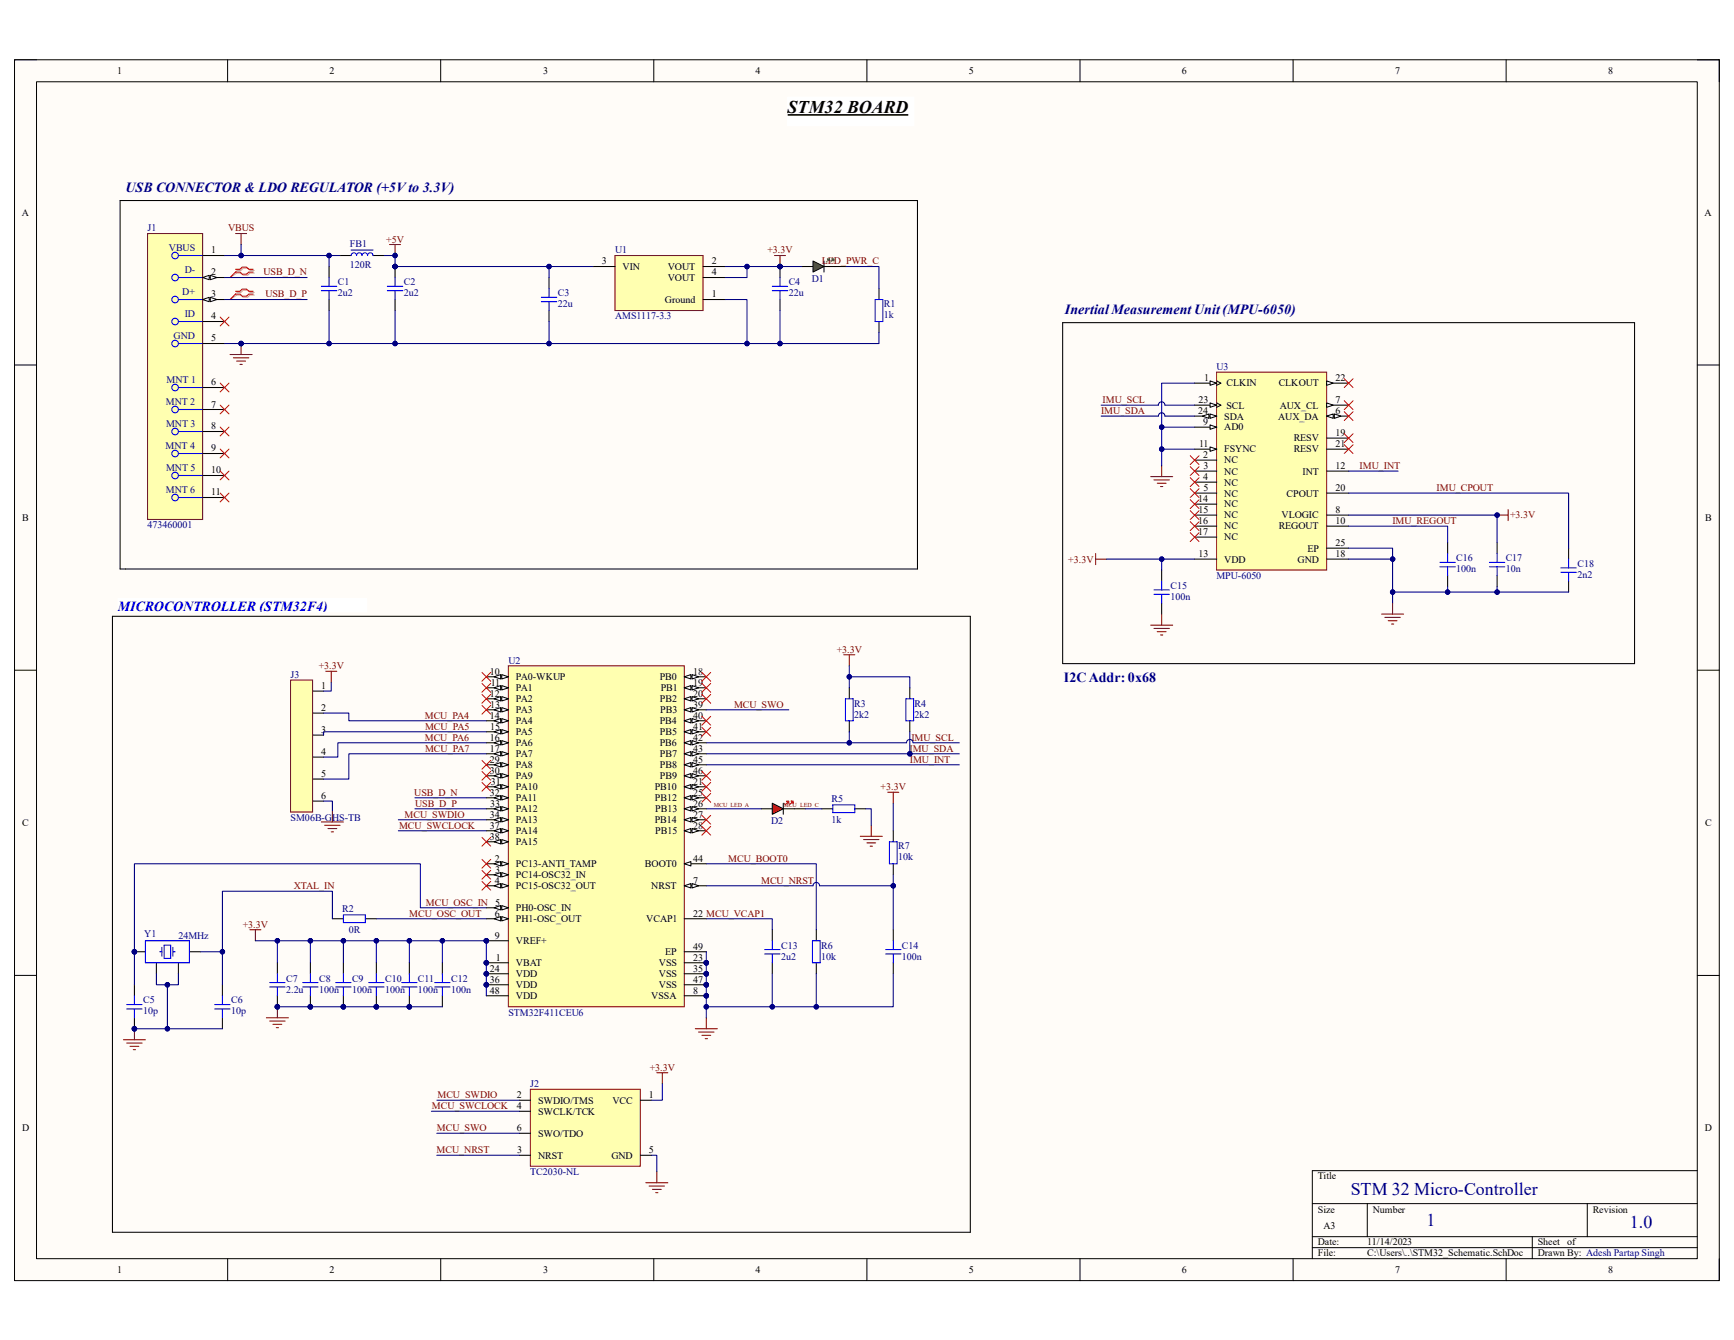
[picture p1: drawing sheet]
<svg xmlns="http://www.w3.org/2000/svg" width="279mm" height="216mm" viewBox="0 0 279 216" stroke-linecap="round" stroke-linejoin="round" font-family="sans-serif">
<defs><g id="words">
<text font-size="2.9" x="126.9" y="18.2">STM32 BOARD</text>
<g font-size="2.9" fill="#000080">
<text x="217.6" y="192.6">STM 32 Micro-Controller</text>
<text x="229.9" y="197.6">1</text>
<text x="262.6" y="197.9">1.0</text>
</g>
<g font-size="2.2" fill="#000080">
<text x="20.2" y="30.9">USB CONNECTOR &amp; LDO REGULATOR (+5V to 3.3V)</text>
<text x="171.6" y="50.6">Inertial Measurement Unit (MPU-6050)</text>
<text x="171.4" y="109.8">I2C Addr: 0x68</text>
</g>
<text font-size="2.2" fill="#00f" x="19" y="98.5">MICROCONTROLLER (STM32F4)</text>
<g font-size="1.6">
<text x="18.9" y="11.9">1</text>
<text x="53.1" y="11.9">2</text>
<text x="87.5" y="11.9">3</text>
<text x="121.8" y="11.9">4</text>
<text x="156.1" y="11.9">5</text>
<text x="190.4" y="11.9">6</text>
<text x="224.8" y="11.9">7</text>
<text x="259.1" y="11.9">8</text>
<text x="3.5" y="34.8">A</text>
<text x="274.7" y="34.8">A</text>
<text x="34" y="40.8">1</text>
<text x="34" y="44.4">2</text>
<text x="34" y="47.9">3</text>
<text x="97" y="42.6">3</text>
<text x="100.3" y="43.5">VIN</text>
<text x="107.6" y="43.5">VOUT</text>
<text x="107.6" y="45.3">VOUT</text>
<text x="114.7" y="42.6">2</text>
<text x="114.7" y="44.4">4</text>
<text x="114.7" y="47.9">1</text>
<text x="34" y="51.5">4</text>
<text x="107.1" y="48.8">Ground</text>
<text x="34" y="55">5</text>
<text x="34" y="62.1">6</text>
<text x="34" y="65.7">7</text>
<text x="193.1" y="64.9">23</text>
<text x="194" y="61.4">1</text>
<text x="197.6" y="62.3">CLKIN</text>
<text x="197.6" y="65.8">SCL</text>
<text x="206" y="62.3">CLKOUT</text>
<text x="206.2" y="65.8">AUX_CL</text>
<text x="215.2" y="64.9">7</text>
<text x="215.2" y="61.4">22</text>
<text x="34" y="69.2">8</text>
<text x="193" y="66.7">24</text>
<text x="193.9" y="68.5">9</text>
<text x="197.3" y="69.3">AD0</text>
<text x="197.3" y="67.6">SDA</text>
<text x="206" y="67.6">AUX_DA</text>
<text x="208.4" y="71.1">RESV</text>
<text x="215.2" y="66.7">6</text>
<text x="215.2" y="70.2">19</text>
<text x="34" y="72.7">9</text>
<text x="34" y="76.3">10</text>
<text x="193.2" y="72">11</text>
<text x="193.8" y="77.3">4</text>
<text x="193.9" y="73.8">2</text>
<text x="193.9" y="75.6">3</text>
<text x="197.3" y="74.7">NC</text>
<text x="197.3" y="76.5">NC</text>
<text x="197.3" y="72.9">FSYNC</text>
<text x="208.4" y="72.9">RESV</text>
<text x="209.9" y="76.5">INT</text>
<text x="215.2" y="75.6">12</text>
<text x="215.2" y="72">21</text>
<text x="3.6" y="83.9">B</text>
<text x="34" y="79.8">11</text>
<text x="193" y="80.9">14</text>
<text x="193.1" y="82.6">15</text>
<text x="193.9" y="79.1">5</text>
<text x="197.3" y="78.2">NC</text>
<text x="197.3" y="80">NC</text>
<text x="197.3" y="81.7">NC</text>
<text x="197.3" y="83.5">NC</text>
<text x="206.5" y="83.5">VLOGIC</text>
<text x="207.3" y="80">CPOUT</text>
<text x="215.2" y="82.6">8</text>
<text x="215.2" y="79.1">20</text>
<text x="274.7" y="83.9">B</text>
<text x="193.1" y="84.4">16</text>
<text x="193.1" y="86.2">17</text>
<text x="193.1" y="89.7">13</text>
<text x="197.3" y="85.3">NC</text>
<text x="197.3" y="87.1">NC</text>
<text x="206" y="85.3">REGOUT</text>
<text x="210.7" y="88.9">EP</text>
<text x="215.2" y="84.4">10</text>
<text x="215.2" y="89.7">18</text>
<text x="215.2" y="88">25</text>
<text x="197.3" y="90.6">VDD</text>
<text x="209.1" y="90.6">GND</text>
<text x="51.8" y="111">1</text>
<text x="79" y="108.7">10</text>
<text x="79" y="112.3">12</text>
<text x="79.1" y="110.5">11</text>
<text x="83.1" y="109.6">PA0-WKUP</text>
<text x="83.1" y="111.4">PA1</text>
<text x="83.1" y="113.1">PA2</text>
<text x="106.3" y="109.6">PB0</text>
<text x="106.3" y="113.1">PB2</text>
<text x="106.5" y="111.4">PB1</text>
<text x="111.7" y="108.7">18</text>
<text x="111.7" y="110.5">19</text>
<text x="111.7" y="112.3">20</text>
<text x="51.8" y="114.6">2</text>
<text x="51.8" y="118.1">3</text>
<text x="79" y="115.8">14</text>
<text x="79" y="119.3">16</text>
<text x="79" y="114">13</text>
<text x="79" y="117.6">15</text>
<text x="83.1" y="114.9">PA3</text>
<text x="83.1" y="116.7">PA4</text>
<text x="83.1" y="118.4">PA5</text>
<text x="106.3" y="116.7">PB4</text>
<text x="106.3" y="118.4">PB5</text>
<text x="106.4" y="114.9">PB3</text>
<text x="111.7" y="114">39</text>
<text x="111.7" y="115.8">40</text>
<text x="111.7" y="117.6">41</text>
<text x="111.7" y="119.3">42</text>
<text x="51.8" y="121.6">4</text>
<text x="51.8" y="125.2">5</text>
<text x="79" y="121.1">17</text>
<text x="79" y="122.9">29</text>
<text x="79" y="124.7">30</text>
<text x="83.1" y="120.2">PA6</text>
<text x="83.1" y="122">PA7</text>
<text x="83.1" y="123.8">PA8</text>
<text x="83.1" y="125.5">PA9</text>
<text x="106.3" y="120.2">PB6</text>
<text x="106.3" y="122">PB7</text>
<text x="106.3" y="123.8">PB8</text>
<text x="106.3" y="125.5">PB9</text>
<text x="111.7" y="121.1">43</text>
<text x="111.7" y="122.9">45</text>
<text x="111.7" y="124.7">46</text>
<text x="51.8" y="128.7">6</text>
<text x="79" y="128.2">32</text>
<text x="79" y="131.7">34</text>
<text x="79" y="130">33</text>
<text x="79.1" y="126.4">31</text>
<text x="83.1" y="127.3">PA10</text>
<text x="83.1" y="129.1">PA11</text>
<text x="83.1" y="130.9">PA12</text>
<text x="105.5" y="127.3">PB10</text>
<text x="105.5" y="129.1">PB12</text>
<text x="105.6" y="130.9">PB13</text>
<text x="111.7" y="126.4">21</text>
<text x="111.7" y="128.2">25</text>
<text x="111.7" y="130">26</text>
<text x="111.7" y="131.7">27</text>
<text x="3.6" y="133.1">C</text>
<text x="79" y="133.5">37</text>
<text x="79" y="135.3">38</text>
<text x="83.1" y="132.6">PA13</text>
<text x="83.1" y="134.4">PA14</text>
<text x="83.1" y="136.2">PA15</text>
<text x="105.5" y="132.6">PB14</text>
<text x="105.6" y="134.4">PB15</text>
<text x="111.7" y="133.5">28</text>
<text x="274.7" y="133.1">C</text>
<text x="79.8" y="138.8">2</text>
<text x="79.8" y="142.4">4</text>
<text x="79.8" y="140.6">3</text>
<text x="83.1" y="139.7">PC13-ANTI_TAMP</text>
<text x="83.1" y="141.5">PC14-OSC32_IN</text>
<text x="83.1" y="143.3">PC15-OSC32_OUT</text>
<text x="103.9" y="139.7">BOOT0</text>
<text x="104.9" y="143.3">NRST</text>
<text x="111.7" y="142.4">7</text>
<text x="111.7" y="138.8">44</text>
<text x="79.8" y="147.7">6</text>
<text x="79.8" y="145.9">5</text>
<text x="83.1" y="146.8">PH0-OSC_IN</text>
<text x="83.1" y="148.6">PH1-OSC_OUT</text>
<text x="104.1" y="148.6">VCAP1</text>
<text x="111.7" y="147.7">22 MCU_VCAP1</text>
<text x="79.8" y="151.2">9</text>
<text x="79.9" y="154.8">1</text>
<text x="83.1" y="155.7">VBAT</text>
<text x="83.1" y="152.1">VREF+</text>
<text x="106.2" y="155.7">VSS</text>
<text x="107.2" y="153.9">EP</text>
<text x="111.7" y="154.8">23</text>
<text x="111.7" y="153">49</text>
<text x="79" y="156.5">24</text>
<text x="79" y="158.3">36</text>
<text x="79" y="160.1">48</text>
<text x="83.1" y="157.4">VDD</text>
<text x="83.1" y="159.2">VDD</text>
<text x="83.1" y="161">VDD</text>
<text x="104.9" y="161">VSSA</text>
<text x="106.2" y="157.4">VSS</text>
<text x="106.2" y="159.2">VSS</text>
<text x="111.7" y="160.1">8</text>
<text x="111.7" y="156.5">35</text>
<text x="111.7" y="158.3">47</text>
<text x="83.3" y="176.9">2</text>
<text x="83.3" y="178.7">4</text>
<text x="86.7" y="177.8">SWDIO/TMS</text>
<text x="86.7" y="179.6">SWCLK/TCK</text>
<text x="98.7" y="177.8">VCC</text>
<text x="104.6" y="176.9">1</text>
<text x="3.6" y="182.3">D</text>
<text x="83.3" y="182.2">6</text>
<text x="83.4" y="185.8">3</text>
<text x="86.7" y="183.1">SWO/TDO</text>
<text x="104.6" y="185.8">5</text>
<text x="274.7" y="182.3">D</text>
<text x="86.7" y="186.7">NRST</text>
<text x="98.5" y="186.7">GND</text>
<text x="212.3" y="190">Title</text>
<text x="212.3" y="195.4">Size</text>
<text x="221.2" y="195.4">Number</text>
<text x="256.6" y="195.4">Revision</text>
<text x="212.3" y="200.7">Date:</text>
<text x="212.3" y="202.4">File:</text>
<text x="213.2" y="198">A3</text>
<text x="220.3" y="200.7">11/14/2023</text>
<text x="220.3" y="202.4">C:\Users\..\STM32_Schematic.SchDoc</text>
<text x="247.8" y="200.7">Sheet</text>
<text x="247.8" y="202.4">Drawn By: Adesh Partap Singh</text>
<text x="252.5" y="200.7">of</text>
<text x="18.9" y="205.1">1</text>
<text x="53.1" y="205.1">2</text>
<text x="87.5" y="205.1">3</text>
<text x="121.8" y="205.1">4</text>
<text x="156.1" y="205.1">5</text>
<text x="190.4" y="205.1">6</text>
<text x="224.8" y="205.1">7</text>
<text x="259.1" y="205.1">8</text>
</g>
<g font-size="1.6" fill="#000080">
<text x="23.8" y="37.3">J1</text>
<text x="27.2" y="40.5">VBUS</text>
<text x="56.4" y="39.8">FB1</text>
<text x="99.1" y="40.8">U1</text>
<text x="29.4" y="47.6">D+</text>
<text x="29.8" y="44">D-</text>
<text x="54.4" y="46">C1</text>
<text x="54.4" y="47.8">2u2</text>
<text x="56.4" y="43.1">120R</text>
<text x="65.1" y="46">C2</text>
<text x="65.1" y="47.8">2u2</text>
<text x="89.9" y="47.8">C3</text>
<text x="127.1" y="46">C4</text>
<text x="127.1" y="47.8">22u</text>
<text x="130.8" y="45.4">D1</text>
<text x="29.8" y="51.1">ID</text>
<text x="89.9" y="49.5">22u</text>
<text x="99.1" y="51.5">AMS1117-3.3</text>
<text x="142.4" y="49.5">R1</text>
<text x="142.4" y="51.3">1k</text>
<text x="28" y="54.7">GND</text>
<text x="196" y="59.6">U3</text>
<text x="26.7" y="65.3">MNT 2</text>
<text x="26.8" y="61.7">MNT 1</text>
<text x="26.8" y="68.8">MNT 3</text>
<text x="26.7" y="72.4">MNT 4</text>
<text x="26.8" y="75.9">MNT 5</text>
<text x="26.7" y="79.5">MNT 6</text>
<text x="23.8" y="85.1">473460001</text>
<text x="188.6" y="94.9">C15</text>
<text x="196" y="93.3">MPU-6050</text>
<text x="234.7" y="90.5">C16</text>
<text x="234.7" y="92.2">100n</text>
<text x="242.6" y="90.5">C17</text>
<text x="242.6" y="92.2">10n</text>
<text x="254.2" y="91.4">C18</text>
<text x="254.2" y="93.1">2n2</text>
<text x="188.6" y="96.6">100n</text>
<text x="81.9" y="106.9">U2</text>
<text x="46.8" y="109.2">J3</text>
<text x="137.6" y="113.8">R3</text>
<text x="147.4" y="113.8">R4</text>
<text x="137.6" y="115.6">2k2</text>
<text x="147.4" y="115.6">2k2</text>
<text x="134" y="129.2">R5</text>
<text x="46.8" y="132.3">SM06B-GHS-TB</text>
<text x="124.2" y="132.8">D2</text>
<text x="134" y="132.5">1k</text>
<text x="144.7" y="136.9">R7</text>
<text x="144.7" y="138.6">10k</text>
<text x="55.1" y="146.9">R2</text>
<text x="23.2" y="151">Y1</text>
<text x="28.7" y="151.2">24MHz</text>
<text x="56.2" y="150.4">0R</text>
<text x="125.9" y="152.8">C13</text>
<text x="125.9" y="154.6">2u2</text>
<text x="132.3" y="152.8">R6</text>
<text x="132.3" y="154.6">10k</text>
<text x="145.3" y="152.8">C14</text>
<text x="145.3" y="154.6">100n</text>
<text x="23.1" y="161.7">C5</text>
<text x="37.3" y="161.7">C6</text>
<text x="46.1" y="158.2">C7</text>
<text x="46.1" y="159.9">2.2u</text>
<text x="51.4" y="158.2">C8</text>
<text x="51.4" y="159.9">100n</text>
<text x="56.7" y="158.2">C9</text>
<text x="56.7" y="159.9">100n</text>
<text x="62.1" y="158.2">C10</text>
<text x="62.1" y="159.9">100n</text>
<text x="67.4" y="158.2">C11</text>
<text x="67.4" y="159.9">100n</text>
<text x="72.7" y="158.2">C12</text>
<text x="72.7" y="159.9">100n</text>
<text x="23.1" y="163.4">10p</text>
<text x="37.3" y="163.4">10p</text>
<text x="81.9" y="163.6">STM32F411CEU6</text>
<text x="85.4" y="175.2">J2</text>
<text x="85.4" y="189.3">TC2030-NL</text>
</g>
<g font-size="1.6" fill="#800000">
<text x="36.7" y="37.3">VBUS</text>
<text x="62.2" y="39.1">+5V</text>
<text x="123.7" y="40.8">+3.3V</text>
<text x="42.5" y="44.4">USB_D_N</text>
<text x="42.8" y="47.9">USB_D_P</text>
<text x="132.4" y="42.6">LED_PWR_C</text>
<text x="177.7" y="64.9">IMU_SCL</text>
<text x="177.4" y="66.7">IMU_SDA</text>
<text x="219.1" y="75.6">IMU_INT</text>
<text x="231.5" y="79.1">IMU_CPOUT</text>
<text x="243.3" y="83.5">+3.3V</text>
<text x="224.4" y="84.4">IMU_REGOUT</text>
<text x="172.1" y="90.6">+3.3V</text>
<text x="51.4" y="107.8">+3.3V</text>
<text x="134.8" y="105.2">+3.3V</text>
<text x="68.5" y="115.8">MCU_PA4</text>
<text x="68.5" y="119.3">MCU_PA6</text>
<text x="68.5" y="117.6">MCU_PA5</text>
<text x="118.3" y="114">MCU_SWO</text>
<text x="146.9" y="119.3">IMU_SCL</text>
<text x="68.5" y="121.1">MCU_PA7</text>
<text x="146.6" y="121.1">IMU_SDA</text>
<text x="146.6" y="122.9">IMU_INT</text>
<text x="65.2" y="131.7">MCU_SWDIO</text>
<text x="66.8" y="128.2">USB_D_N</text>
<text x="66.9" y="130">USB_D_P</text>
<text x="141.9" y="127.3">+3.3V</text>
<text x="64.3" y="133.5">MCU_SWCLOCK</text>
<text x="47.3" y="143.3">XTAL_IN</text>
<text x="117.3" y="138.8">MCU_BOOT0</text>
<text x="122.6" y="142.4">MCU_NRST</text>
<text x="39.1" y="149.5">+3.3V</text>
<text x="66" y="147.7">MCU_OSC_OUT</text>
<text x="68.6" y="145.9">MCU_OSC_IN</text>
<text x="104.7" y="172.5">+3.3V</text>
<text x="69.6" y="178.7">MCU_SWCLOCK</text>
<text x="70.5" y="176.9">MCU_SWDIO</text>
<text x="70.4" y="185.8">MCU_NRST</text>
<text x="70.4" y="182.2">MCU_SWO</text>
</g>
<g font-size="1" fill="#800000">
<text x="115" y="130.1">MCU_LED_A</text>
<text x="126.2" y="130.1">MCU_LED_C</text>
</g>
</g></defs>
<path d="M2.3 9.6h274.7v196.7h-274.7z" fill-rule="evenodd" fill="#fffcf8"/>
<path d="M2.3 9.6h274.7v196.7h-274.7z" fill="none" stroke="#000" stroke-width=".16"/>
<path d="M5.9 13.2h267.6v189.6h-267.6z" fill-rule="evenodd" fill="#fffcf8"/>
<g fill="none" stroke="#000" stroke-width=".16">
<path d="M2.3 9.6h3.6M5.9 13.2h267.6v189.6h-267.6zM36.7 9.6v3.6M71 9.6v3.6M105.3 9.6v3.6M139.7 9.6v3.6M174 9.6v3.6M208.4 9.6v3.6M242.7 9.6v3.6M273.5 9.6h3.5v3.6M2.3 58.8h3.6M273.5 58.8h3.5"/>
<path d="M2.3 108h3.6M273.5 108h3.5M2.3 157.2h3.6M273.5 157.2h3.5M211.5 193.9h62M211.5 199.3h62M220.3 193.9v5.4M246.9 199.3v3.5M255.8 193.9v5.4M273.5 188.6h-62v14.2M36.7 202.8v3.5M71 202.8v3.5"/>
<path d="M105.3 202.8v3.5M139.7 202.8v3.5M174 202.8v3.5M208.4 202.8v3.5M211.5 201h62M242.7 202.8v3.5M277 202.8v3.5"/>
</g>
<circle cx="78.4" cy="155.1" r=".35" fill="#000080"/>
<circle cx="78.4" cy="155.1" r=".35" fill="none" stroke="#000080" stroke-width=".16"/>
<circle cx="113.8" cy="160.4" r=".35" fill="#000080"/>
<circle cx="113.8" cy="160.4" r=".35" fill="none" stroke="#000080" stroke-width=".16"/>
<circle cx="78.4" cy="151.6" r=".35" fill="#000080"/>
<circle cx="78.4" cy="151.6" r=".35" fill="none" stroke="#000080" stroke-width=".16"/>
<circle cx="113.8" cy="155.1" r=".35" fill="#000080"/>
<circle cx="113.8" cy="155.1" r=".35" fill="none" stroke="#000080" stroke-width=".16"/>
<circle cx="78.4" cy="156.9" r=".35" fill="#000080"/>
<circle cx="78.4" cy="156.9" r=".35" fill="none" stroke="#000080" stroke-width=".16"/>
<circle cx="113.8" cy="156.9" r=".35" fill="#000080"/>
<circle cx="113.8" cy="156.9" r=".35" fill="none" stroke="#000080" stroke-width=".16"/>
<circle cx="78.4" cy="158.7" r=".35" fill="#000080"/>
<circle cx="78.4" cy="158.7" r=".35" fill="none" stroke="#000080" stroke-width=".16"/>
<circle cx="113.8" cy="158.7" r=".35" fill="#000080"/>
<circle cx="113.8" cy="158.7" r=".35" fill="none" stroke="#000080" stroke-width=".16"/>
<path d="M81.9 107.3h28.4v54.9h-28.4z" fill-rule="evenodd" fill="#ffffb0"/>
<path d="M81.9 107.3h28.4v54.9h-28.4z" fill="none" stroke="#800000" stroke-width=".16"/>
<path d="M78.4 155.1h3.5" fill="none" stroke="#000" stroke-width=".17"/>
<circle cx="78.4" cy="155.1" r=".35" fill="#000080"/>
<circle cx="78.4" cy="155.1" r=".35" fill="none" stroke="#000080" stroke-width=".16"/>
<path d="M78.4 139.2h3.5" fill="none" stroke="#000" stroke-width=".17"/>
<path d="M80.8 138.8l1.1 .4-1.1 .3z" fill="#f8fcff"/>
<path d="M80.8 138.8l1.1 .4-1.1 .3z" fill="none" stroke="#000" stroke-width=".16"/>
<path d="M79.6 139.2l1.1-.4v.7z" fill="#f8fcff"/>
<path d="M79.6 139.2l1.1-.4v.7z" fill="none" stroke="#000" stroke-width=".16"/>
<path d="M78.4 140.9h3.5" fill="none" stroke="#000" stroke-width=".17"/>
<path d="M80.8 140.6l1.1 .3-1.1 .4z" fill="#f8fcff"/>
<path d="M80.8 140.6l1.1 .3-1.1 .4z" fill="none" stroke="#000" stroke-width=".16"/>
<path d="M79.6 140.9l1.1-.3v.7z" fill="#f8fcff"/>
<path d="M79.6 140.9l1.1-.3v.7z" fill="none" stroke="#000" stroke-width=".16"/>
<path d="M78.4 142.7h3.5" fill="none" stroke="#000" stroke-width=".17"/>
<path d="M80.8 142.4l1.1 .3-1.1 .4z" fill="#f8fcff"/>
<path d="M80.8 142.4l1.1 .3-1.1 .4z" fill="none" stroke="#000" stroke-width=".16"/>
<path d="M79.6 142.7l1.1-.3v.7z" fill="#f8fcff"/>
<path d="M79.6 142.7l1.1-.3v.7z" fill="none" stroke="#000" stroke-width=".16"/>
<path d="M78.4 146.3h3.5" fill="none" stroke="#000" stroke-width=".17"/>
<path d="M80.8 145.9l1.1 .4-1.1 .3z" fill="#f8fcff"/>
<path d="M80.8 145.9l1.1 .4-1.1 .3z" fill="none" stroke="#000" stroke-width=".16"/>
<path d="M79.6 146.3l1.1-.4v.7z" fill="#f8fcff"/>
<path d="M79.6 146.3l1.1-.4v.7z" fill="none" stroke="#000" stroke-width=".16"/>
<path d="M78.4 148h3.5" fill="none" stroke="#000" stroke-width=".17"/>
<path d="M80.8 147.7l1.1 .3-1.1 .4z" fill="#f8fcff"/>
<path d="M80.8 147.7l1.1 .3-1.1 .4z" fill="none" stroke="#000" stroke-width=".16"/>
<path d="M79.6 148l1.1-.3v.7z" fill="#f8fcff"/>
<path d="M79.6 148l1.1-.3v.7z" fill="none" stroke="#000" stroke-width=".16"/>
<path d="M110.3 142.7h3.5" fill="none" stroke="#000" stroke-width=".17"/>
<path d="M110.3 142.7l1-.3v.7z" fill="#f8fcff"/>
<path d="M110.3 142.7l1-.3v.7z" fill="none" stroke="#000" stroke-width=".16"/>
<path d="M111.5 142.4l1.1 .3-1.1 .4z" fill="#f8fcff"/>
<path d="M111.5 142.4l1.1 .3-1.1 .4z" fill="none" stroke="#000" stroke-width=".16"/>
<path d="M110.3 160.4h3.5" fill="none" stroke="#000" stroke-width=".17"/>
<circle cx="113.8" cy="160.4" r=".35" fill="#000080"/>
<circle cx="113.8" cy="160.4" r=".35" fill="none" stroke="#000080" stroke-width=".16"/>
<path d="M78.4 151.6h3.5" fill="none" stroke="#000" stroke-width=".17"/>
<circle cx="78.4" cy="151.6" r=".35" fill="#000080"/>
<circle cx="78.4" cy="151.6" r=".35" fill="none" stroke="#000080" stroke-width=".16"/>
<path d="M78.4 109h3.5" fill="none" stroke="#000" stroke-width=".17"/>
<path d="M80.8 108.7l1.1 .3-1.1 .4z" fill="#f8fcff"/>
<path d="M80.8 108.7l1.1 .3-1.1 .4z" fill="none" stroke="#000" stroke-width=".16"/>
<path d="M79.6 109l1.1-.3v.7z" fill="#f8fcff"/>
<path d="M79.6 109l1.1-.3v.7z" fill="none" stroke="#000" stroke-width=".16"/>
<path d="M78.4 110.8h3.5" fill="none" stroke="#000" stroke-width=".17"/>
<path d="M80.8 110.5l1.1 .3-1.1 .4z" fill="#f8fcff"/>
<path d="M80.8 110.5l1.1 .3-1.1 .4z" fill="none" stroke="#000" stroke-width=".16"/>
<path d="M79.6 110.8l1.1-.3v.7z" fill="#f8fcff"/>
<path d="M79.6 110.8l1.1-.3v.7z" fill="none" stroke="#000" stroke-width=".16"/>
<path d="M78.4 112.6h3.5" fill="none" stroke="#000" stroke-width=".17"/>
<path d="M80.8 112.2l1.1 .4-1.1 .3z" fill="#f8fcff"/>
<path d="M80.8 112.2l1.1 .4-1.1 .3z" fill="none" stroke="#000" stroke-width=".16"/>
<path d="M79.6 112.6l1.1-.4v.7z" fill="#f8fcff"/>
<path d="M79.6 112.6l1.1-.4v.7z" fill="none" stroke="#000" stroke-width=".16"/>
<path d="M78.4 114.4h3.5" fill="none" stroke="#000" stroke-width=".17"/>
<path d="M80.8 114l1.1 .4-1.1 .3z" fill="#f8fcff"/>
<path d="M80.8 114l1.1 .4-1.1 .3z" fill="none" stroke="#000" stroke-width=".16"/>
<path d="M79.6 114.4l1.1-.4v.7z" fill="#f8fcff"/>
<path d="M79.6 114.4l1.1-.4v.7z" fill="none" stroke="#000" stroke-width=".16"/>
<path d="M78.4 116.1h3.5" fill="none" stroke="#000" stroke-width=".17"/>
<path d="M80.8 115.8l1.1 .3-1.1 .4z" fill="#f8fcff"/>
<path d="M80.8 115.8l1.1 .3-1.1 .4z" fill="none" stroke="#000" stroke-width=".16"/>
<path d="M79.6 116.1l1.1-.3v.7z" fill="#f8fcff"/>
<path d="M79.6 116.1l1.1-.3v.7z" fill="none" stroke="#000" stroke-width=".16"/>
<path d="M78.4 117.9h3.5" fill="none" stroke="#000" stroke-width=".17"/>
<path d="M80.8 117.5l1.1 .4-1.1 .4z" fill="#f8fcff"/>
<path d="M80.8 117.5l1.1 .4-1.1 .4z" fill="none" stroke="#000" stroke-width=".16"/>
<path d="M79.6 117.9l1.1-.4v.8z" fill="#f8fcff"/>
<path d="M79.6 117.9l1.1-.4v.8z" fill="none" stroke="#000" stroke-width=".16"/>
<path d="M78.4 119.7h3.5" fill="none" stroke="#000" stroke-width=".17"/>
<path d="M80.8 119.3l1.1 .4-1.1 .3z" fill="#f8fcff"/>
<path d="M80.8 119.3l1.1 .4-1.1 .3z" fill="none" stroke="#000" stroke-width=".16"/>
<path d="M79.6 119.7l1.1-.4v.7z" fill="#f8fcff"/>
<path d="M79.6 119.7l1.1-.4v.7z" fill="none" stroke="#000" stroke-width=".16"/>
<path d="M78.4 121.4h3.5" fill="none" stroke="#000" stroke-width=".17"/>
<path d="M80.8 121.1l1.1 .3-1.1 .4z" fill="#f8fcff"/>
<path d="M80.8 121.1l1.1 .3-1.1 .4z" fill="none" stroke="#000" stroke-width=".16"/>
<path d="M79.6 121.4l1.1-.3v.7z" fill="#f8fcff"/>
<path d="M79.6 121.4l1.1-.3v.7z" fill="none" stroke="#000" stroke-width=".16"/>
<path d="M110.3 109h3.5" fill="none" stroke="#000" stroke-width=".17"/>
<path d="M110.3 109l1-.3v.7z" fill="#f8fcff"/>
<path d="M110.3 109l1-.3v.7z" fill="none" stroke="#000" stroke-width=".16"/>
<path d="M111.5 108.7l1.1 .3-1.1 .4z" fill="#f8fcff"/>
<path d="M111.5 108.7l1.1 .3-1.1 .4z" fill="none" stroke="#000" stroke-width=".16"/>
<path d="M110.3 110.8h3.5" fill="none" stroke="#000" stroke-width=".17"/>
<path d="M110.3 110.8l1-.3v.7z" fill="#f8fcff"/>
<path d="M110.3 110.8l1-.3v.7z" fill="none" stroke="#000" stroke-width=".16"/>
<path d="M111.5 110.5l1.1 .3-1.1 .4z" fill="#f8fcff"/>
<path d="M111.5 110.5l1.1 .3-1.1 .4z" fill="none" stroke="#000" stroke-width=".16"/>
<path d="M110.3 112.6h3.5" fill="none" stroke="#000" stroke-width=".17"/>
<path d="M110.3 112.6l1-.4v.7z" fill="#f8fcff"/>
<path d="M110.3 112.6l1-.4v.7z" fill="none" stroke="#000" stroke-width=".16"/>
<path d="M111.5 112.2l1.1 .4-1.1 .3z" fill="#f8fcff"/>
<path d="M111.5 112.2l1.1 .4-1.1 .3z" fill="none" stroke="#000" stroke-width=".16"/>
<path d="M110.3 126.8h3.5" fill="none" stroke="#000" stroke-width=".17"/>
<path d="M110.3 126.8l1-.4v.7z" fill="#f8fcff"/>
<path d="M110.3 126.8l1-.4v.7z" fill="none" stroke="#000" stroke-width=".16"/>
<path d="M111.5 126.4l1.1 .4-1.1 .3z" fill="#f8fcff"/>
<path d="M111.5 126.4l1.1 .4-1.1 .3z" fill="none" stroke="#000" stroke-width=".16"/>
<path d="M110.3 148h3.5M110.3 155.1h3.5" fill="none" stroke="#000" stroke-width=".17"/>
<circle cx="113.8" cy="155.1" r=".35" fill="#000080"/>
<circle cx="113.8" cy="155.1" r=".35" fill="none" stroke="#000080" stroke-width=".16"/>
<path d="M78.4 156.9h3.5" fill="none" stroke="#000" stroke-width=".17"/>
<circle cx="78.4" cy="156.9" r=".35" fill="#000080"/>
<circle cx="78.4" cy="156.9" r=".35" fill="none" stroke="#000080" stroke-width=".16"/>
<path d="M110.3 128.5h3.5" fill="none" stroke="#000" stroke-width=".17"/>
<path d="M110.3 128.5l1-.3v.7z" fill="#f8fcff"/>
<path d="M110.3 128.5l1-.3v.7z" fill="none" stroke="#000" stroke-width=".16"/>
<path d="M111.5 128.2l1.1 .3-1.1 .4z" fill="#f8fcff"/>
<path d="M111.5 128.2l1.1 .3-1.1 .4z" fill="none" stroke="#000" stroke-width=".16"/>
<path d="M110.3 130.3h3.5" fill="none" stroke="#000" stroke-width=".17"/>
<path d="M110.3 130.3l1-.3v.7z" fill="#f8fcff"/>
<path d="M110.3 130.3l1-.3v.7z" fill="none" stroke="#000" stroke-width=".16"/>
<path d="M111.5 130l1.1 .3-1.1 .4z" fill="#f8fcff"/>
<path d="M111.5 130l1.1 .3-1.1 .4z" fill="none" stroke="#000" stroke-width=".16"/>
<path d="M110.3 132.1h3.5" fill="none" stroke="#000" stroke-width=".17"/>
<path d="M110.3 132.1l1-.4v.7z" fill="#f8fcff"/>
<path d="M110.3 132.1l1-.4v.7z" fill="none" stroke="#000" stroke-width=".16"/>
<path d="M111.5 131.7l1.1 .4-1.1 .3z" fill="#f8fcff"/>
<path d="M111.5 131.7l1.1 .4-1.1 .3z" fill="none" stroke="#000" stroke-width=".16"/>
<path d="M110.3 133.9h3.5" fill="none" stroke="#000" stroke-width=".17"/>
<path d="M110.3 133.9l1-.4v.7z" fill="#f8fcff"/>
<path d="M110.3 133.9l1-.4v.7z" fill="none" stroke="#000" stroke-width=".16"/>
<path d="M111.5 133.5l1.1 .4-1.1 .3z" fill="#f8fcff"/>
<path d="M111.5 133.5l1.1 .4-1.1 .3z" fill="none" stroke="#000" stroke-width=".16"/>
<path d="M78.4 123.2h3.5" fill="none" stroke="#000" stroke-width=".17"/>
<path d="M80.8 122.9l1.1 .3-1.1 .4z" fill="#f8fcff"/>
<path d="M80.8 122.9l1.1 .3-1.1 .4z" fill="none" stroke="#000" stroke-width=".16"/>
<path d="M79.6 123.2l1.1-.3v.7z" fill="#f8fcff"/>
<path d="M79.6 123.2l1.1-.3v.7z" fill="none" stroke="#000" stroke-width=".16"/>
<path d="M78.4 125h3.5" fill="none" stroke="#000" stroke-width=".17"/>
<path d="M80.8 124.6l1.1 .4-1.1 .3z" fill="#f8fcff"/>
<path d="M80.8 124.6l1.1 .4-1.1 .3z" fill="none" stroke="#000" stroke-width=".16"/>
<path d="M79.6 125l1.1-.4v.7z" fill="#f8fcff"/>
<path d="M79.6 125l1.1-.4v.7z" fill="none" stroke="#000" stroke-width=".16"/>
<path d="M78.4 126.8h3.5" fill="none" stroke="#000" stroke-width=".17"/>
<path d="M80.8 126.4l1.1 .4-1.1 .3z" fill="#f8fcff"/>
<path d="M80.8 126.4l1.1 .4-1.1 .3z" fill="none" stroke="#000" stroke-width=".16"/>
<path d="M79.6 126.8l1.1-.4v.7z" fill="#f8fcff"/>
<path d="M79.6 126.8l1.1-.4v.7z" fill="none" stroke="#000" stroke-width=".16"/>
<path d="M78.4 128.5h3.5" fill="none" stroke="#000" stroke-width=".17"/>
<path d="M80.8 128.2l1.1 .3-1.1 .4z" fill="#f8fcff"/>
<path d="M80.8 128.2l1.1 .3-1.1 .4z" fill="none" stroke="#000" stroke-width=".16"/>
<path d="M79.6 128.5l1.1-.3v.7z" fill="#f8fcff"/>
<path d="M79.6 128.5l1.1-.3v.7z" fill="none" stroke="#000" stroke-width=".16"/>
<path d="M78.4 130.3h3.5" fill="none" stroke="#000" stroke-width=".17"/>
<path d="M80.8 130l1.1 .3-1.1 .4z" fill="#f8fcff"/>
<path d="M80.8 130l1.1 .3-1.1 .4z" fill="none" stroke="#000" stroke-width=".16"/>
<path d="M79.6 130.3l1.1-.3v.7z" fill="#f8fcff"/>
<path d="M79.6 130.3l1.1-.3v.7z" fill="none" stroke="#000" stroke-width=".16"/>
<path d="M78.4 132.1h3.5" fill="none" stroke="#000" stroke-width=".17"/>
<path d="M80.8 131.7l1.1 .4-1.1 .3z" fill="#f8fcff"/>
<path d="M80.8 131.7l1.1 .4-1.1 .3z" fill="none" stroke="#000" stroke-width=".16"/>
<path d="M79.6 132.1l1.1-.4v.7z" fill="#f8fcff"/>
<path d="M79.6 132.1l1.1-.4v.7z" fill="none" stroke="#000" stroke-width=".16"/>
<path d="M110.3 156.9h3.5" fill="none" stroke="#000" stroke-width=".17"/>
<circle cx="113.8" cy="156.9" r=".35" fill="#000080"/>
<circle cx="113.8" cy="156.9" r=".35" fill="none" stroke="#000080" stroke-width=".16"/>
<path d="M78.4 158.7h3.5" fill="none" stroke="#000" stroke-width=".17"/>
<circle cx="78.4" cy="158.7" r=".35" fill="#000080"/>
<circle cx="78.4" cy="158.7" r=".35" fill="none" stroke="#000080" stroke-width=".16"/>
<path d="M78.4 133.9h3.5" fill="none" stroke="#000" stroke-width=".17"/>
<path d="M80.8 133.5l1.1 .4-1.1 .3z" fill="#f8fcff"/>
<path d="M80.8 133.5l1.1 .4-1.1 .3z" fill="none" stroke="#000" stroke-width=".16"/>
<path d="M79.6 133.9l1.1-.4v.7z" fill="#f8fcff"/>
<path d="M79.6 133.9l1.1-.4v.7z" fill="none" stroke="#000" stroke-width=".16"/>
<path d="M78.4 135.6h3.5" fill="none" stroke="#000" stroke-width=".17"/>
<path d="M80.8 135.3l1.1 .3-1.1 .4z" fill="#f8fcff"/>
<path d="M80.8 135.3l1.1 .3-1.1 .4z" fill="none" stroke="#000" stroke-width=".16"/>
<path d="M79.6 135.6l1.1-.3v.7z" fill="#f8fcff"/>
<path d="M79.6 135.6l1.1-.3v.7z" fill="none" stroke="#000" stroke-width=".16"/>
<path d="M110.3 114.4h3.5" fill="none" stroke="#000" stroke-width=".17"/>
<path d="M110.3 114.4l1-.4v.7z" fill="#f8fcff"/>
<path d="M110.3 114.4l1-.4v.7z" fill="none" stroke="#000" stroke-width=".16"/>
<path d="M111.5 114l1.1 .4-1.1 .3z" fill="#f8fcff"/>
<path d="M111.5 114l1.1 .4-1.1 .3z" fill="none" stroke="#000" stroke-width=".16"/>
<path d="M110.3 116.1h3.5" fill="none" stroke="#000" stroke-width=".17"/>
<path d="M110.3 116.1l1-.3v.7z" fill="#f8fcff"/>
<path d="M110.3 116.1l1-.3v.7z" fill="none" stroke="#000" stroke-width=".16"/>
<path d="M111.5 115.8l1.1 .3-1.1 .4z" fill="#f8fcff"/>
<path d="M111.5 115.8l1.1 .3-1.1 .4z" fill="none" stroke="#000" stroke-width=".16"/>
<path d="M110.3 117.9h3.5" fill="none" stroke="#000" stroke-width=".17"/>
<path d="M110.3 117.9l1-.4v.8z" fill="#f8fcff"/>
<path d="M110.3 117.9l1-.4v.8z" fill="none" stroke="#000" stroke-width=".16"/>
<path d="M111.5 117.5l1.1 .4-1.1 .4z" fill="#f8fcff"/>
<path d="M111.5 117.5l1.1 .4-1.1 .4z" fill="none" stroke="#000" stroke-width=".16"/>
<path d="M110.3 119.7h3.5" fill="none" stroke="#000" stroke-width=".17"/>
<path d="M110.3 119.7l1-.4v.7z" fill="#f8fcff"/>
<path d="M110.3 119.7l1-.4v.7z" fill="none" stroke="#000" stroke-width=".16"/>
<path d="M111.5 119.3l1.1 .4-1.1 .3z" fill="#f8fcff"/>
<path d="M111.5 119.3l1.1 .4-1.1 .3z" fill="none" stroke="#000" stroke-width=".16"/>
<path d="M110.3 121.4h3.5" fill="none" stroke="#000" stroke-width=".17"/>
<path d="M110.3 121.4l1-.3v.7z" fill="#f8fcff"/>
<path d="M110.3 121.4l1-.3v.7z" fill="none" stroke="#000" stroke-width=".16"/>
<path d="M111.5 121.1l1.1 .3-1.1 .4z" fill="#f8fcff"/>
<path d="M111.5 121.1l1.1 .3-1.1 .4z" fill="none" stroke="#000" stroke-width=".16"/>
<path d="M110.3 139.2h3.5" fill="none" stroke="#000" stroke-width=".17"/>
<path d="M110.3 139.2l1-.4v.7z" fill="#f8fcff"/>
<path d="M110.3 139.2l1-.4v.7z" fill="none" stroke="#000" stroke-width=".16"/>
<path d="M110.3 123.2h3.5" fill="none" stroke="#000" stroke-width=".17"/>
<path d="M110.3 123.2l1-.3v.7z" fill="#f8fcff"/>
<path d="M110.3 123.2l1-.3v.7z" fill="none" stroke="#000" stroke-width=".16"/>
<path d="M111.5 122.9l1.1 .3-1.1 .4z" fill="#f8fcff"/>
<path d="M111.5 122.9l1.1 .3-1.1 .4z" fill="none" stroke="#000" stroke-width=".16"/>
<path d="M110.3 125h3.5" fill="none" stroke="#000" stroke-width=".17"/>
<path d="M110.3 125l1-.4v.7z" fill="#f8fcff"/>
<path d="M110.3 125l1-.4v.7z" fill="none" stroke="#000" stroke-width=".16"/>
<path d="M111.5 124.6l1.1 .4-1.1 .3z" fill="#f8fcff"/>
<path d="M111.5 124.6l1.1 .4-1.1 .3z" fill="none" stroke="#000" stroke-width=".16"/>
<path d="M110.3 158.7h3.5" fill="none" stroke="#000" stroke-width=".17"/>
<circle cx="113.8" cy="158.7" r=".35" fill="#000080"/>
<circle cx="113.8" cy="158.7" r=".35" fill="none" stroke="#000080" stroke-width=".16"/>
<path d="M71.3 155.1v1.8M110.3 153.3h3.5M71.3 160.4v1.8M78.4 160.4h3.5" fill="none" stroke="#000" stroke-width=".17"/>
<path d="M40.3 149.8h1.7M41.1 149.8v1.8M112 165.8h3.6M112.6 166.3h2.5M113.1 166.8h1.4M113.6 167.3h.4M113.8 164v1.8" fill="none" stroke="#800000" stroke-width=".17"/>
<path d="M70 159h2.5M70 158.3h2.5M71.3 156.9v1.4M71.3 159v1.4" fill="none" stroke="#00f" stroke-width=".17"/>
<circle cx="66" cy="162.2" r=".35" fill="#000080"/>
<circle cx="66" cy="162.2" r=".35" fill="none" stroke="#000080" stroke-width=".16"/>
<path d="M66 160.4v1.8" fill="none" stroke="#000" stroke-width=".17"/>
<circle cx="66" cy="162.2" r=".35" fill="#000080"/>
<circle cx="66" cy="162.2" r=".35" fill="none" stroke="#000080" stroke-width=".16"/>
<path d="M66 155.1v1.8" fill="none" stroke="#000" stroke-width=".17"/>
<path d="M64.7 159h2.5M64.7 158.3h2.5M66 156.9v1.4M66 159v1.4" fill="none" stroke="#00f" stroke-width=".17"/>
<circle cx="60.6" cy="162.2" r=".35" fill="#000080"/>
<circle cx="60.6" cy="162.2" r=".35" fill="none" stroke="#000080" stroke-width=".16"/>
<path d="M60.6 160.4v1.8" fill="none" stroke="#000" stroke-width=".17"/>
<circle cx="60.6" cy="162.2" r=".35" fill="#000080"/>
<circle cx="60.6" cy="162.2" r=".35" fill="none" stroke="#000080" stroke-width=".16"/>
<path d="M60.6 155.1v1.8" fill="none" stroke="#000" stroke-width=".17"/>
<path d="M59.4 159h2.5M59.4 158.3h2.5M60.6 156.9v1.4M60.6 159v1.4" fill="none" stroke="#00f" stroke-width=".17"/>
<circle cx="55.3" cy="162.2" r=".35" fill="#000080"/>
<circle cx="55.3" cy="162.2" r=".35" fill="none" stroke="#000080" stroke-width=".16"/>
<path d="M55.3 160.4v1.8" fill="none" stroke="#000" stroke-width=".17"/>
<circle cx="55.3" cy="162.2" r=".35" fill="#000080"/>
<circle cx="55.3" cy="162.2" r=".35" fill="none" stroke="#000080" stroke-width=".16"/>
<path d="M55.3 155.1v1.8" fill="none" stroke="#000" stroke-width=".17"/>
<path d="M54.1 159h2.5M54.1 158.3h2.5M55.3 156.9v1.4M55.3 159v1.4" fill="none" stroke="#00f" stroke-width=".17"/>
<circle cx="50" cy="162.2" r=".35" fill="#000080"/>
<circle cx="50" cy="162.2" r=".35" fill="none" stroke="#000080" stroke-width=".16"/>
<path d="M50 160.4v1.8" fill="none" stroke="#000" stroke-width=".17"/>
<circle cx="50" cy="162.2" r=".35" fill="#000080"/>
<circle cx="50" cy="162.2" r=".35" fill="none" stroke="#000080" stroke-width=".16"/>
<path d="M50 155.1v1.8" fill="none" stroke="#000" stroke-width=".17"/>
<path d="M48.8 159h2.4M48.8 158.3h2.4M50 156.9v1.4M50 159v1.4" fill="none" stroke="#00f" stroke-width=".17"/>
<circle cx="44.7" cy="162.2" r=".35" fill="#000080"/>
<circle cx="44.7" cy="162.2" r=".35" fill="none" stroke="#000080" stroke-width=".16"/>
<path d="M44.7 160.4v1.8" fill="none" stroke="#000" stroke-width=".17"/>
<circle cx="44.7" cy="162.2" r=".35" fill="#000080"/>
<circle cx="44.7" cy="162.2" r=".35" fill="none" stroke="#000080" stroke-width=".16"/>
<path d="M44.7 155.1v1.8" fill="none" stroke="#000" stroke-width=".17"/>
<path d="M43.5 159h2.4M43.5 158.3h2.4M44.7 156.9v1.4M44.7 159v1.4" fill="none" stroke="#00f" stroke-width=".17"/>
<path d="M42.9 164h3.6M43.5 164.5h2.4M44 165h1.4M44.5 165.6h.4M44.7 162.2v1.8" fill="none" stroke="#800000" stroke-width=".17"/>
<circle cx="44.7" cy="162.2" r=".35" fill="#000080"/>
<circle cx="44.7" cy="162.2" r=".35" fill="none" stroke="#000080" stroke-width=".16"/>
<path d="M143.9 133.9v1.7M143.9 139.2v1.7M124.4 149.8v1.8M124.4 155.1v1.8M131.5 149.8v1.8M131.5 155.1v1.8M143.9 149.8v1.8M143.9 155.1v1.8" fill="none" stroke="#000" stroke-width=".17"/>
<path d="M143.3 135.6h1.3v3.6h-1.3zM123.2 153.7h2.5M123.2 153h2.5M124.4 151.6v1.4M124.4 153.7v1.4M130.9 151.6h1.2v3.5h-1.2zM142.7 153.7h2.5M142.7 153h2.5M143.9 151.6v1.4M143.9 153.7v1.4" fill="none" stroke="#00f" stroke-width=".17"/>
<path d="M143 127.7h1.8M143.9 127.7v1.7" fill="none" stroke="#800000" stroke-width=".17"/>
<circle cx="21.7" cy="153.3" r=".35" fill="#000080"/>
<circle cx="21.7" cy="153.3" r=".35" fill="none" stroke="#000080" stroke-width=".16"/>
<path d="M21.7 153.3h1.7" fill="none" stroke="#000" stroke-width=".17"/>
<circle cx="21.7" cy="153.3" r=".35" fill="#000080"/>
<circle cx="21.7" cy="153.3" r=".35" fill="none" stroke="#000080" stroke-width=".16"/>
<path d="M25.2 155.1v1.8M28.7 155.1v1.8M30.5 153.3h1.8" fill="none" stroke="#000" stroke-width=".17"/>
<path d="M23.4 151.6h7.1v3.5h-7.1zM25.7 153.3h.4M26.1 152.6v1.5M26.4 152.3h1.1v2.1h-1.1zM27.9 152.6v1.5M27.9 153.3h.3" fill="none" stroke="#00f" stroke-width=".17"/>
<circle cx="21.7" cy="165.8" r=".35" fill="#000080"/>
<circle cx="21.7" cy="165.8" r=".35" fill="none" stroke="#000080" stroke-width=".16"/>
<path d="M21.7 164v1.8" fill="none" stroke="#000" stroke-width=".17"/>
<circle cx="21.7" cy="165.8" r=".35" fill="#000080"/>
<circle cx="21.7" cy="165.8" r=".35" fill="none" stroke="#000080" stroke-width=".16"/>
<path d="M21.7 158.7v1.7M35.8 158.7v1.7M53.6 148h1.7M58.9 148h1.7M35.8 164v1.8" fill="none" stroke="#000" stroke-width=".17"/>
<path d="M55.3 147.4h3.6v1.3h-3.6zM20.4 162.6h2.5M20.4 161.9h2.5M21.7 160.4v1.5M21.7 162.6v1.4M34.6 162.6h2.5M34.6 161.9h2.5M35.8 160.4v1.5M35.8 162.6v1.4" fill="none" stroke="#00f" stroke-width=".17"/>
<path d="M19.9 167.5h3.5M20.4 168.1h2.5M20.9 168.6h1.5M21.5 169.1h.3M21.7 165.8v1.7" fill="none" stroke="#800000" stroke-width=".17"/>
<circle cx="21.7" cy="165.8" r=".35" fill="#000080"/>
<circle cx="21.7" cy="165.8" r=".35" fill="none" stroke="#000080" stroke-width=".16"/>
<path d="M196 60h17.8v31.9h-17.8z" fill-rule="evenodd" fill="#ffffb0"/>
<path d="M196 60h17.8v31.9h-17.8z" fill="none" stroke="#800000" stroke-width=".16"/>
<path d="M192.5 61.7h3.5" fill="none" stroke="#000" stroke-width=".17"/>
<path d="M195 61.4l1 .3-1 .4z" fill="#f8fcff"/>
<path d="M195 61.4l1 .3-1 .4zM196 61.4l.7 .3-.7 .4" fill="none" stroke="#000" stroke-width=".16"/>
<path d="M192.5 74.1h3.5M192.5 75.9h3.5M192.5 77.7h3.5M192.5 79.4h3.5M213.8 67h3.5" fill="none" stroke="#000" stroke-width=".17"/>
<path d="M213.8 67l1-.3v.7z" fill="#f8fcff"/>
<path d="M213.8 67l1-.3v.7z" fill="none" stroke="#000" stroke-width=".16"/>
<path d="M215 66.7l1.1 .3-1.1 .4z" fill="#f8fcff"/>
<path d="M215 66.7l1.1 .3-1.1 .4z" fill="none" stroke="#000" stroke-width=".16"/>
<path d="M213.8 65.3h3.5" fill="none" stroke="#000" stroke-width=".17"/>
<path d="M213.8 64.9l1 .4-1 .3z" fill="#f8fcff"/>
<path d="M213.8 64.9l1 .4-1 .3z" fill="none" stroke="#000" stroke-width=".16"/>
<path d="M192.5 68.8h3.5M213.8 83h3.5" fill="none" stroke="#000" stroke-width=".17"/>
<path d="M195 68.5l1 .3-1 .4z" fill="#f8fcff"/>
<path d="M195 68.5l1 .3-1 .4z" fill="none" stroke="#000" stroke-width=".16"/>
<path d="M192.5 72.4h3.5M213.8 84.8h3.5" fill="none" stroke="#000" stroke-width=".17"/>
<path d="M195 72l1 .4-1 .3z" fill="#f8fcff"/>
<path d="M195 72l1 .4-1 .3z" fill="none" stroke="#000" stroke-width=".16"/>
<path d="M213.8 75.9h3.5M213.8 70.6h3.5M213.8 79.4h3.5M213.8 72.4h3.5M213.8 61.7h3.5M192.5 90.1h3.5M192.5 81.2h3.5M192.5 83h3.5M192.5 84.8h3.5M192.5 86.5h3.5M213.8 90.1h3.5" fill="none" stroke="#000" stroke-width=".17"/>
<path d="M213.8 61.4l1 .3-1 .4z" fill="#f8fcff"/>
<path d="M213.8 61.4l1 .3-1 .4z" fill="none" stroke="#000" stroke-width=".16"/>
<path d="M192.5 65.3h3.5" fill="none" stroke="#000" stroke-width=".17"/>
<path d="M195 64.9l1 .4-1 .3z" fill="#f8fcff"/>
<path d="M195 64.9l1 .4-1 .3zM196 64.9l.7 .4-.7 .3" fill="none" stroke="#000" stroke-width=".16"/>
<path d="M192.5 67h3.5" fill="none" stroke="#000" stroke-width=".17"/>
<path d="M195 66.7l1 .3-1 .4z" fill="#f8fcff"/>
<path d="M195 66.7l1 .3-1 .4z" fill="none" stroke="#000" stroke-width=".16"/>
<path d="M193.7 67l1.1-.3v.7z" fill="#f8fcff"/>
<path d="M193.7 67l1.1-.3v.7z" fill="none" stroke="#000" stroke-width=".16"/>
<path d="M187.2 91.9v1.7M187.2 97.2v1.7M213.8 88.3h3.5M233.3 87.4v1.8M233.3 92.7v1.8M241.2 87.4v1.8M241.2 92.7v1.8" fill="none" stroke="#000" stroke-width=".17"/>
<path d="M176.5 89.2v1.8M176.5 90.1h1.8M222.6 98.9h3.6M223.1 99.5h2.5M224.4 97.2v1.7M241.2 83h1.8M243 82.1v1.8M223.7 100h1.4M224.2 100.5h.4" fill="none" stroke="#800000" stroke-width=".17"/>
<path d="M185.9 95.8h2.5M185.9 95h2.5M187.2 93.6v1.4M187.2 95.8v1.4M232 91.3h2.5M232 90.6h2.5M233.3 89.2v1.4M233.3 91.3v1.4M240 91.3h2.5M240 90.6h2.5M241.2 89.2v1.4M241.2 91.3v1.4" fill="none" stroke="#00f" stroke-width=".17"/>
<circle cx="241.2" cy="83" r=".35" fill="#000080"/>
<circle cx="241.2" cy="83" r=".35" fill="none" stroke="#000080" stroke-width=".16"/>
<path d="M185.4 76.8h3.6M185.9 77.3h2.5M186.5 77.9h1.4M187 78.4h.4M187.2 75v1.8M187.2 98.9v1.8M185.4 100.7h3.6M185.9 101.3h2.5M186.5 101.8h1.4M187 102.3h.4" fill="none" stroke="#800000" stroke-width=".17"/>
<path d="M252.8 88.3v1.8M252.8 93.6v1.8" fill="none" stroke="#000" stroke-width=".17"/>
<path d="M251.5 92.2h2.5M251.5 91.5h2.5M252.8 90.1v1.4M252.8 92.2v1.4" fill="none" stroke="#00f" stroke-width=".17"/>
<g fill="none" stroke="#f00" stroke-width=".16">
<path d="M191.8 73.4l1.4 1.4M191.8 75.2l1.4 1.4M191.8 77l1.4 1.4M191.8 78.7l1.4 1.5M193.2 73.4l-1.4 1.4M193.2 75.2l-1.4 1.4M193.2 77l-1.4 1.4M193.2 78.7l-1.4 1.5M216.6 61l1.4 1.4M216.6 64.6l1.4 1.4M216.6 66.3l1.4 1.5M216.6 69.9l1.4 1.4"/>
<path d="M216.6 71.7l1.4 1.4M218 61l-1.4 1.4M218 64.6l-1.4 1.4M218 66.3l-1.4 1.5M218 69.9l-1.4 1.4M218 71.7l-1.4 1.4M191.8 80.5l1.4 1.4M191.8 82.3l1.4 1.4M191.8 84.1l1.4 1.4M191.8 85.8l1.4 1.4M193.2 80.5l-1.4 1.4M193.2 82.3l-1.4 1.4"/>
<path d="M193.2 84.1l-1.4 1.4M193.2 85.8l-1.4 1.4"/>
</g>
<path d="M99.1 41.2h14.2v8.8h-14.2z" fill-rule="evenodd" fill="#ffffb0"/>
<path d="M99.1 41.2h14.2v8.8h-14.2z" fill="none" stroke="#800000" stroke-width=".17"/>
<path d="M95.6 42.9h3.5M113.3 42.9h3.5M113.3 44.7h3.5M113.3 48.3h3.5" fill="none" stroke="#000" stroke-width=".17"/>
<path d="M23.8 37.6h8.8v46.1h-8.8z" fill-rule="evenodd" fill="#ffffb0"/>
<path d="M23.8 37.6h8.8v46.1h-8.8z" fill="none" stroke="#800000" stroke-width=".17"/>
<g fill="none" stroke="#00f" stroke-width=".17">
<path d="M28.7 41.2h3.9M28.7 44.7h3.9M28.7 48.3h3.9M28.7 51.8h3.9M28.7 55.3h3.9M28.7 62.4h3.9M28.7 66h3.9M28.7 69.5h3.9M28.7 73.1h3.9M28.7 76.6h3.9M28.7 80.2h3.9"/>
<circle cx="28.2" cy="48.3" r=".53"/>
<circle cx="28.2" cy="55.4" r=".53"/>
<circle cx="28.2" cy="41.2" r=".53"/>
<circle cx="28.2" cy="51.8" r=".53"/>
<circle cx="28.2" cy="44.7" r=".53"/>
<circle cx="28.2" cy="76.6" r=".53"/>
<circle cx="28.2" cy="62.4" r=".53"/>
<circle cx="28.2" cy="66" r=".53"/>
<circle cx="28.2" cy="69.5" r=".53"/>
<circle cx="28.2" cy="73.1" r=".53"/>
<circle cx="28.2" cy="80.2" r=".53"/>
</g>
<path d="M32.6 41.2h3.6M32.6 44.7h3.6" fill="none" stroke="#000" stroke-width=".17"/>
<path d="M32.6 44.7l1.1-.3v.7z" fill="#f8fcff"/>
<path d="M32.6 44.7l1.1-.3v.7z" fill="none" stroke="#000" stroke-width=".16"/>
<path d="M33.9 44.4l1 .3-1 .4z" fill="#f8fcff"/>
<path d="M33.9 44.4l1 .3-1 .4z" fill="none" stroke="#000" stroke-width=".16"/>
<path d="M32.6 48.3h3.6" fill="none" stroke="#000" stroke-width=".17"/>
<path d="M32.6 48.3l1.1-.4v.7z" fill="#f8fcff"/>
<path d="M32.6 48.3l1.1-.4v.7z" fill="none" stroke="#000" stroke-width=".16"/>
<path d="M33.9 47.9l1 .4-1 .3z" fill="#f8fcff"/>
<path d="M33.9 47.9l1 .4-1 .3z" fill="none" stroke="#000" stroke-width=".16"/>
<path d="M32.6 51.8h3.6M32.6 55.3h3.6M32.6 62.4h3.6M32.6 66h3.6M32.6 69.5h3.6M32.6 73.1h3.6M32.6 76.6h3.6M32.6 80.2h3.6" fill="none" stroke="#000" stroke-width=".17"/>
<path d="M35.5 61.7l1.4 1.4M35.5 65.3l1.4 1.4M35.5 68.8l1.4 1.4M35.5 72.4l1.4 1.4M35.5 75.9l1.4 1.4M35.5 79.4l1.4 1.5M36.9 61.7l-1.4 1.4M36.9 65.3l-1.4 1.4M36.9 68.8l-1.4 1.4M36.9 72.4l-1.4 1.4M36.9 75.9l-1.4 1.4M36.9 79.4l-1.4 1.5" fill="none" stroke="#f00" stroke-width=".16"/>
<path d="M37.1 57.1h3.5M37.6 57.7h2.5M38.1 58.2h1.5M38.7 58.7h.3M38.8 55.3v1.8" fill="none" stroke="#800000" stroke-width=".17"/>
<circle cx="38.8" cy="55.3" r=".35" fill="#000080"/>
<circle cx="38.8" cy="55.3" r=".35" fill="none" stroke="#000080" stroke-width=".16"/>
<path d="M38 37.6h1.7M38.8 37.6v1.8" fill="none" stroke="#800000" stroke-width=".17"/>
<path d="M35.5 51.1l1.4 1.4M36.9 51.1l-1.4 1.4" fill="none" stroke="#f00" stroke-width=".16"/>
<path d="M53 42.9v1.8M53 48.3v1.7M54.8 41.2h1.8M60.1 41.2h1.8" fill="none" stroke="#000" stroke-width=".17"/>
<path d="M51.8 46.8h2.5M51.8 46.1h2.5M53 44.7v1.4M53 46.8v1.5M56.6 41.2a.44 .44 0 0 1 .4-.5 .44 .44 0 0 1 .5 .5 .44 .44 0 0 1 .4-.5 .44 .44 0 0 1 .4 .5 .44 .44 0 0 1 .5-.5 .44 .44 0 0 1 .4 .5 .44 .44 0 0 1 .5-.5 .44 .44 0 0 1 .4 .5M56.6 40.3h3.5" fill="none" stroke="#00f" stroke-width=".17"/>
<circle cx="63.7" cy="42.9" r=".35" fill="#000080"/>
<circle cx="63.7" cy="42.9" r=".35" fill="none" stroke="#000080" stroke-width=".16"/>
<path d="M63.7 42.9v1.8M63.7 48.3v1.7" fill="none" stroke="#000" stroke-width=".17"/>
<circle cx="63.7" cy="42.9" r=".35" fill="#000080"/>
<circle cx="63.7" cy="42.9" r=".35" fill="none" stroke="#000080" stroke-width=".16"/>
<path d="M62.4 46.8h2.5M62.4 46.1h2.5M63.7 44.7v1.4M63.7 46.8v1.5" fill="none" stroke="#00f" stroke-width=".17"/>
<path d="M62.8 39.4h1.7M63.7 39.4v1.8" fill="none" stroke="#800000" stroke-width=".17"/>
<circle cx="63.7" cy="41.2" r=".35" fill="#000080"/>
<circle cx="63.7" cy="41.2" r=".35" fill="none" stroke="#000080" stroke-width=".16"/>
<path d="M38.1 43.6h.7l.4-.4h.7l.4 .4h.7M38.1 44h.7l.4 .4h.7l.4-.4h.7M38.1 47.1h.7l.4-.3h.7l.4 .3h.7M38.1 47.6h.7l.4 .3h.7l.4-.3h.7" fill="none" stroke="#d0a19e" stroke-width=".17"/>
<path d="M38.1 44l-1 .7M38.1 47.6l-1 .7" fill="none" stroke="#d0a19e" stroke-width=".16"/>
<path d="M38 43.4h.7l.3-.4h.7l.4 .4h.7M38 43.8h.7l.3 .4h.7l.4-.4h.7M38 46.9h.7l.3-.3h.7l.4 .3h.7M38 47.4h.7l.3 .3h.7l.4-.3h.7" fill="none" stroke="#f00" stroke-width=".17"/>
<path d="M38 43.8l-.9 .9M38 47.4l-.9 .9" fill="none" stroke="#f00" stroke-width=".16"/>
<path d="M88.5 44.7v1.8M88.5 50v1.8" fill="none" stroke="#000" stroke-width=".17"/>
<path d="M87.2 48.6h2.5M87.2 47.9h2.5M88.5 46.5v1.4M88.5 48.6v1.4" fill="none" stroke="#00f" stroke-width=".17"/>
<circle cx="125.7" cy="42.9" r=".35" fill="#000080"/>
<circle cx="125.7" cy="42.9" r=".35" fill="none" stroke="#000080" stroke-width=".16"/>
<path d="M125.7 42.9v1.8M125.7 48.3v1.7" fill="none" stroke="#000" stroke-width=".17"/>
<circle cx="125.7" cy="42.9" r=".35" fill="#000080"/>
<circle cx="125.7" cy="42.9" r=".35" fill="none" stroke="#000080" stroke-width=".16"/>
<path d="M124.4 46.8h2.5M124.4 46.1h2.5M125.7 44.7v1.4M125.7 46.8v1.5" fill="none" stroke="#00f" stroke-width=".17"/>
<path d="M124.8 41.2h1.8M125.7 41.2v1.7" fill="none" stroke="#800000" stroke-width=".17"/>
<circle cx="125.7" cy="42.9" r=".35" fill="#000080"/>
<circle cx="125.7" cy="42.9" r=".35" fill="none" stroke="#000080" stroke-width=".16"/>
<path d="M129.2 42.9h1.8M132.8 42.9h1.7M132.8 42.1v1.7" fill="none" stroke="#000" stroke-width=".17"/>
<path d="M131 42.1l1.8 .8-1.8 .9z" fill-rule="evenodd" fill="#0f0"/>
<path d="M131 42.1l1.8 .8-1.8 .9zM134.5 42.9h1.8" fill="none" stroke="#000" stroke-width=".17"/>
<path d="M133.3 41.7h.4v.4z" fill="#0f0"/>
<path d="M133.3 41.7h.4v.4zM133.5 41.9l-.4 .3" fill="none" stroke="#0f0" stroke-width=".17"/>
<path d="M134 41.7h.4v.4z" fill="#0f0"/>
<path d="M134 41.7h.4v.4zM134.2 41.9l-.4 .3" fill="none" stroke="#0f0" stroke-width=".17"/>
<path d="M141.6 46.5v1.8M141.6 51.8v1.8M122.7 130.3h1.7M126.2 130.3h1.8M126.2 129.4v1.8" fill="none" stroke="#000" stroke-width=".17"/>
<path d="M141 48.3h1.3v3.5h-1.3z" fill="none" stroke="#00f" stroke-width=".17"/>
<path d="M124.4 129.4l1.8 .9-1.8 .9z" fill-rule="evenodd" fill="#f00"/>
<path d="M124.4 129.4l1.8 .9-1.8 .9zM128 130.3h1.8" fill="none" stroke="#000" stroke-width=".17"/>
<path d="M126.7 129.1h.4v.3z" fill="#f00"/>
<path d="M126.7 129.1h.4v.3zM126.9 129.2l-.3 .4" fill="none" stroke="#f00" stroke-width=".17"/>
<path d="M127.5 129.1h.3v.3z" fill="#f00"/>
<path d="M127.5 129.1h.3v.3zM127.6 129.2l-.3 .4" fill="none" stroke="#f00" stroke-width=".17"/>
<path d="M136.8 110.8v1.8M136.8 116.1v1.8M146.6 110.8v1.8M146.6 116.1v1.8M132.4 130.3h1.8M137.7 130.3h1.8" fill="none" stroke="#000" stroke-width=".17"/>
<path d="M136.2 112.6h1.3v3.5h-1.3zM146 112.6h1.2v3.5h-1.2zM134.2 129.7h3.5v1.2h-3.5z" fill="none" stroke="#00f" stroke-width=".17"/>
<path d="M136 105.5h1.7M136.8 105.5v1.8M138.6 134.7h3.6M139.1 135.3h2.5M139.7 135.8h1.4M140.2 136.3h.4M140.4 133v1.7" fill="none" stroke="#800000" stroke-width=".17"/>
<g fill="none" stroke="#f00" stroke-width=".16">
<path d="M77.7 108.3l1.4 1.5M77.7 110.1l1.4 1.4M77.7 111.9l1.4 1.4M77.7 113.7l1.4 1.4M79.1 108.3l-1.4 1.5M79.1 110.1l-1.4 1.4M79.1 111.9l-1.4 1.4M79.1 113.7l-1.4 1.4M113.1 108.3l1.4 1.5M113.1 110.1l1.4 1.4M113.1 111.9l1.4 1.4M113.1 115.4l1.4 1.4"/>
<path d="M113.1 117.2l1.4 1.4M114.5 108.3l-1.4 1.5M114.5 110.1l-1.4 1.4M114.5 111.9l-1.4 1.4M114.5 115.4l-1.4 1.4M114.5 117.2l-1.4 1.4M77.7 122.5l1.4 1.4M77.7 124.3l1.4 1.4M77.7 126.1l1.4 1.4M77.7 134.9l1.4 1.4M77.7 138.5l1.4 1.4M79.1 122.5l-1.4 1.4"/>
<path d="M79.1 124.3l-1.4 1.4M79.1 126.1l-1.4 1.4M79.1 134.9l-1.4 1.4M79.1 138.5l-1.4 1.4M113.1 124.3l1.4 1.4M113.1 126.1l1.4 1.4M113.1 127.8l1.4 1.4M113.1 131.4l1.4 1.4M113.1 133.1l1.4 1.5M114.5 124.3l-1.4 1.4M114.5 126.1l-1.4 1.4M114.5 127.8l-1.4 1.4"/>
<path d="M114.5 131.4l-1.4 1.4M114.5 133.1l-1.4 1.5M77.7 140.2l1.4 1.5M77.7 142l1.4 1.4M79.1 140.2l-1.4 1.5M79.1 142l-1.4 1.4"/>
</g>
<path d="M85.5 175.5h17.7v12.4h-17.7z" fill-rule="evenodd" fill="#ffffb0"/>
<path d="M85.5 175.5h17.7v12.4h-17.7z" fill="none" stroke="#800000" stroke-width=".16"/>
<path d="M50.4 111.3h1.7M50.4 114.9h1.7M50.4 118.4h1.7M50.4 122h1.7M50.4 125.5h1.7M50.4 129.1h1.7M83.7 177.3h1.8M83.7 179h1.8M103.2 177.3h1.8M83.7 186.1h1.8M83.7 182.6h1.8M103.2 186.1h1.8" fill="none" stroke="#000" stroke-width=".17"/>
<path d="M105.8 172.8h1.8M106.7 172.8v1.8M104.1 190.6h3.5M104.6 191.1h2.5M105.1 191.6h1.4M105.7 192.2h.3M105.8 188.8v1.8" fill="none" stroke="#800000" stroke-width=".17"/>
<path d="M46.8 109.6h3.6v21.2h-3.6z" fill-rule="evenodd" fill="#ffffb0"/>
<path d="M46.8 109.6h3.6v21.2h-3.6z" fill="none" stroke="#800000" stroke-width=".16"/>
<path d="M52.5 108.2h1.8M53.4 108.2v1.7M51.8 132.4h3.5M52.3 133h2.5M52.8 133.5h1.5M53.4 134h.3M53.6 130.7v1.7" fill="none" stroke="#800000" stroke-width=".17"/>
<path d="M19.4 32.3h128.4v59.4h-128.4zM171.2 52v54.9h92.2v-54.9h-92.2M18.1 99.3h138.2v99.2h-138.2z" fill="none" stroke="#000" stroke-width=".17"/>
<path d="M19 96.5h40.1v2.1h-40.1z" fill-rule="evenodd" fill="#fff"/>
<path d="M19 96.5h40.1v2.1h-40.1z" fill="none" stroke="#fff" stroke-width=".16"/>
<path d="M126.9 15.7h20.4v4.6h-20.4z" fill-rule="evenodd" fill="#fff"/>
<path d="M126.9 15.7h20.4v4.6h-20.4z" fill="none" stroke="#fff" stroke-width=".16"/>
<path d="M126.9 18.5h19.5" fill="none" stroke="#000" stroke-width=".25"/>
<path d="M78.4 151.6v3.5" fill="none" stroke="#000080" stroke-width=".17"/>
<circle cx="78.4" cy="155.1" r=".35" fill="#000080"/>
<circle cx="78.4" cy="155.1" r=".35" fill="none" stroke="#000080" stroke-width=".16"/>
<circle cx="78.4" cy="151.6" r=".35" fill="#000080"/>
<circle cx="78.4" cy="151.6" r=".35" fill="none" stroke="#000080" stroke-width=".16"/>
<path d="M78.4 158.7v1.7" fill="none" stroke="#000080" stroke-width=".17"/>
<circle cx="78.4" cy="158.7" r=".35" fill="#000080"/>
<circle cx="78.4" cy="158.7" r=".35" fill="none" stroke="#000080" stroke-width=".16"/>
<path d="M78.4 155.1v1.8" fill="none" stroke="#000080" stroke-width=".17"/>
<circle cx="78.4" cy="155.1" r=".35" fill="#000080"/>
<circle cx="78.4" cy="155.1" r=".35" fill="none" stroke="#000080" stroke-width=".16"/>
<circle cx="78.4" cy="156.9" r=".35" fill="#000080"/>
<circle cx="78.4" cy="156.9" r=".35" fill="none" stroke="#000080" stroke-width=".16"/>
<path d="M78.4 156.9v1.8" fill="none" stroke="#000080" stroke-width=".17"/>
<circle cx="78.4" cy="158.7" r=".35" fill="#000080"/>
<circle cx="78.4" cy="158.7" r=".35" fill="none" stroke="#000080" stroke-width=".16"/>
<circle cx="78.4" cy="156.9" r=".35" fill="#000080"/>
<circle cx="78.4" cy="156.9" r=".35" fill="none" stroke="#000080" stroke-width=".16"/>
<path d="M113.8 156.9v1.8" fill="none" stroke="#000080" stroke-width=".17"/>
<circle cx="113.8" cy="158.7" r=".35" fill="#000080"/>
<circle cx="113.8" cy="158.7" r=".35" fill="none" stroke="#000080" stroke-width=".16"/>
<circle cx="113.8" cy="156.9" r=".35" fill="#000080"/>
<circle cx="113.8" cy="156.9" r=".35" fill="none" stroke="#000080" stroke-width=".16"/>
<path d="M113.8 153.3v1.8" fill="none" stroke="#000080" stroke-width=".17"/>
<circle cx="113.8" cy="155.1" r=".35" fill="#000080"/>
<circle cx="113.8" cy="155.1" r=".35" fill="none" stroke="#000080" stroke-width=".16"/>
<path d="M113.8 155.1v1.8" fill="none" stroke="#000080" stroke-width=".17"/>
<circle cx="113.8" cy="155.1" r=".35" fill="#000080"/>
<circle cx="113.8" cy="155.1" r=".35" fill="none" stroke="#000080" stroke-width=".16"/>
<circle cx="113.8" cy="156.9" r=".35" fill="#000080"/>
<circle cx="113.8" cy="156.9" r=".35" fill="none" stroke="#000080" stroke-width=".16"/>
<path d="M50 151.6v3.5" fill="none" stroke="#000080" stroke-width=".17"/>
<circle cx="50" cy="151.6" r=".35" fill="#000080"/>
<circle cx="50" cy="151.6" r=".35" fill="none" stroke="#000080" stroke-width=".16"/>
<path d="M55.3 151.6v3.5" fill="none" stroke="#000080" stroke-width=".17"/>
<circle cx="55.3" cy="151.6" r=".35" fill="#000080"/>
<circle cx="55.3" cy="151.6" r=".35" fill="none" stroke="#000080" stroke-width=".16"/>
<path d="M60.6 151.6v3.5" fill="none" stroke="#000080" stroke-width=".17"/>
<circle cx="60.6" cy="151.6" r=".35" fill="#000080"/>
<circle cx="60.6" cy="151.6" r=".35" fill="none" stroke="#000080" stroke-width=".16"/>
<path d="M66 151.6v3.5" fill="none" stroke="#000080" stroke-width=".17"/>
<circle cx="66" cy="151.6" r=".35" fill="#000080"/>
<circle cx="66" cy="151.6" r=".35" fill="none" stroke="#000080" stroke-width=".16"/>
<path d="M71.3 151.6v3.5" fill="none" stroke="#000080" stroke-width=".17"/>
<circle cx="71.3" cy="151.6" r=".35" fill="#000080"/>
<circle cx="71.3" cy="151.6" r=".35" fill="none" stroke="#000080" stroke-width=".16"/>
<path d="M44.7 151.6v3.5" fill="none" stroke="#000080" stroke-width=".17"/>
<circle cx="44.7" cy="151.6" r=".35" fill="#000080"/>
<circle cx="44.7" cy="151.6" r=".35" fill="none" stroke="#000080" stroke-width=".16"/>
<path d="M66 162.2h5.3" fill="none" stroke="#000080" stroke-width=".17"/>
<circle cx="66" cy="162.2" r=".35" fill="#000080"/>
<circle cx="66" cy="162.2" r=".35" fill="none" stroke="#000080" stroke-width=".16"/>
<path d="M60.6 162.2h5.4" fill="none" stroke="#000080" stroke-width=".17"/>
<circle cx="60.6" cy="162.2" r=".35" fill="#000080"/>
<circle cx="60.6" cy="162.2" r=".35" fill="none" stroke="#000080" stroke-width=".16"/>
<circle cx="66" cy="162.2" r=".35" fill="#000080"/>
<circle cx="66" cy="162.2" r=".35" fill="none" stroke="#000080" stroke-width=".16"/>
<path d="M44.7 162.2h5.3" fill="none" stroke="#000080" stroke-width=".17"/>
<circle cx="44.7" cy="162.2" r=".35" fill="#000080"/>
<circle cx="44.7" cy="162.2" r=".35" fill="none" stroke="#000080" stroke-width=".16"/>
<circle cx="50" cy="162.2" r=".35" fill="#000080"/>
<circle cx="50" cy="162.2" r=".35" fill="none" stroke="#000080" stroke-width=".16"/>
<path d="M50 162.2h5.3" fill="none" stroke="#000080" stroke-width=".17"/>
<circle cx="50" cy="162.2" r=".35" fill="#000080"/>
<circle cx="50" cy="162.2" r=".35" fill="none" stroke="#000080" stroke-width=".16"/>
<circle cx="55.3" cy="162.2" r=".35" fill="#000080"/>
<circle cx="55.3" cy="162.2" r=".35" fill="none" stroke="#000080" stroke-width=".16"/>
<path d="M55.3 162.2h5.3" fill="none" stroke="#000080" stroke-width=".17"/>
<circle cx="55.3" cy="162.2" r=".35" fill="#000080"/>
<circle cx="55.3" cy="162.2" r=".35" fill="none" stroke="#000080" stroke-width=".16"/>
<circle cx="60.6" cy="162.2" r=".35" fill="#000080"/>
<circle cx="60.6" cy="162.2" r=".35" fill="none" stroke="#000080" stroke-width=".16"/>
<path d="M113.8 148h10.6v1.8M124.4 156.9v5.3h-10.6" fill="none" stroke="#000080" stroke-width=".17"/>
<circle cx="124.4" cy="162.2" r=".35" fill="#000080"/>
<circle cx="124.4" cy="162.2" r=".35" fill="none" stroke="#000080" stroke-width=".16"/>
<circle cx="113.8" cy="162.2" r=".35" fill="#000080"/>
<circle cx="113.8" cy="162.2" r=".35" fill="none" stroke="#000080" stroke-width=".16"/>
<path d="M113.8 139.2h17.7v10.6M143.9 140.9v1.8" fill="none" stroke="#000080" stroke-width=".17"/>
<circle cx="143.9" cy="142.7" r=".35" fill="#000080"/>
<circle cx="143.9" cy="142.7" r=".35" fill="none" stroke="#000080" stroke-width=".16"/>
<path d="M21.7 153.3v5.4" fill="none" stroke="#000080" stroke-width=".17"/>
<circle cx="21.7" cy="153.3" r=".35" fill="#000080"/>
<circle cx="21.7" cy="153.3" r=".35" fill="none" stroke="#000080" stroke-width=".16"/>
<path d="M60.6 148h17.8M78.4 146.3h-10.7v-7.1h-46v14.1" fill="none" stroke="#000080" stroke-width=".17"/>
<circle cx="21.7" cy="153.3" r=".35" fill="#000080"/>
<circle cx="21.7" cy="153.3" r=".35" fill="none" stroke="#000080" stroke-width=".16"/>
<path d="M32.3 153.3h3.5v5.4" fill="none" stroke="#000080" stroke-width=".17"/>
<circle cx="35.8" cy="153.3" r=".35" fill="#000080"/>
<circle cx="35.8" cy="153.3" r=".35" fill="none" stroke="#000080" stroke-width=".16"/>
<path d="M53.6 148v-4.4h-17.8v9.7" fill="none" stroke="#000080" stroke-width=".17"/>
<circle cx="35.8" cy="153.3" r=".35" fill="#000080"/>
<circle cx="35.8" cy="153.3" r=".35" fill="none" stroke="#000080" stroke-width=".16"/>
<path d="M27 158.7v7.1" fill="none" stroke="#000080" stroke-width=".17"/>
<circle cx="27" cy="158.7" r=".35" fill="#000080"/>
<circle cx="27" cy="158.7" r=".35" fill="none" stroke="#000080" stroke-width=".16"/>
<circle cx="27" cy="165.8" r=".35" fill="#000080"/>
<circle cx="27" cy="165.8" r=".35" fill="none" stroke="#000080" stroke-width=".16"/>
<path d="M217.3 90.1h7.1" fill="none" stroke="#000080" stroke-width=".17"/>
<circle cx="224.4" cy="90.1" r=".35" fill="#000080"/>
<circle cx="224.4" cy="90.1" r=".35" fill="none" stroke="#000080" stroke-width=".16"/>
<path d="M187.2 90.1v1.8" fill="none" stroke="#000080" stroke-width=".17"/>
<circle cx="187.2" cy="90.1" r=".35" fill="#000080"/>
<circle cx="187.2" cy="90.1" r=".35" fill="none" stroke="#000080" stroke-width=".16"/>
<path d="M217.3 84.8h16v2.6M233.3 94.5v.9h-8.9" fill="none" stroke="#000080" stroke-width=".17"/>
<circle cx="233.3" cy="95.4" r=".35" fill="#000080"/>
<circle cx="233.3" cy="95.4" r=".35" fill="none" stroke="#000080" stroke-width=".16"/>
<circle cx="224.4" cy="95.4" r=".35" fill="#000080"/>
<circle cx="224.4" cy="95.4" r=".35" fill="none" stroke="#000080" stroke-width=".16"/>
<path d="M217.3 83h23.9v4.4" fill="none" stroke="#000080" stroke-width=".17"/>
<circle cx="241.2" cy="83" r=".35" fill="#000080"/>
<circle cx="241.2" cy="83" r=".35" fill="none" stroke="#000080" stroke-width=".16"/>
<path d="M241.2 94.5v.9h-7.9" fill="none" stroke="#000080" stroke-width=".17"/>
<circle cx="241.2" cy="95.4" r=".35" fill="#000080"/>
<circle cx="241.2" cy="95.4" r=".35" fill="none" stroke="#000080" stroke-width=".16"/>
<circle cx="233.3" cy="95.4" r=".35" fill="#000080"/>
<circle cx="233.3" cy="95.4" r=".35" fill="none" stroke="#000080" stroke-width=".16"/>
<path d="M217.3 79.4h35.5v8.9M241.2 95.4h11.6" fill="none" stroke="#000080" stroke-width=".17"/>
<circle cx="241.2" cy="95.4" r=".35" fill="#000080"/>
<circle cx="241.2" cy="95.4" r=".35" fill="none" stroke="#000080" stroke-width=".16"/>
<path d="M192.5 72.4h-5.3v2.6" fill="none" stroke="#000080" stroke-width=".17"/>
<circle cx="187.2" cy="72.4" r=".35" fill="#000080"/>
<circle cx="187.2" cy="72.4" r=".35" fill="none" stroke="#000080" stroke-width=".16"/>
<path d="M192.5 68.8h-5.3v3.6" fill="none" stroke="#000080" stroke-width=".17"/>
<circle cx="187.2" cy="72.4" r=".35" fill="#000080"/>
<circle cx="187.2" cy="72.4" r=".35" fill="none" stroke="#000080" stroke-width=".16"/>
<circle cx="187.2" cy="68.8" r=".35" fill="#000080"/>
<circle cx="187.2" cy="68.8" r=".35" fill="none" stroke="#000080" stroke-width=".16"/>
<path d="M192.5 61.7h-5.3v7.1" fill="none" stroke="#000080" stroke-width=".17"/>
<circle cx="187.2" cy="68.8" r=".35" fill="#000080"/>
<circle cx="187.2" cy="68.8" r=".35" fill="none" stroke="#000080" stroke-width=".16"/>
<path d="M53 41.2v1.7M177.4 65.3h9.2a.53 .53 0 0 1 .6-.6 .53 .53 0 0 1 .5 .6h4.8M177.4 67h9.2a.53 .53 0 0 1 .6-.5 .53 .53 0 0 1 .5 .5h4.8M217.3 75.9h8" fill="none" stroke="#000080" stroke-width=".17"/>
<circle cx="53" cy="41.2" r=".35" fill="#000080"/>
<circle cx="53" cy="41.2" r=".35" fill="none" stroke="#000080" stroke-width=".16"/>
<path d="M61.9 41.2h1.8v1.7" fill="none" stroke="#000080" stroke-width=".17"/>
<circle cx="63.7" cy="41.2" r=".35" fill="#000080"/>
<circle cx="63.7" cy="41.2" r=".35" fill="none" stroke="#000080" stroke-width=".16"/>
<circle cx="63.7" cy="42.9" r=".35" fill="#000080"/>
<circle cx="63.7" cy="42.9" r=".35" fill="none" stroke="#000080" stroke-width=".16"/>
<path d="M53 50v5.3" fill="none" stroke="#000080" stroke-width=".17"/>
<circle cx="53" cy="55.3" r=".35" fill="#000080"/>
<circle cx="53" cy="55.3" r=".35" fill="none" stroke="#000080" stroke-width=".16"/>
<path d="M36.2 44.7h13.3M36.2 48.3h13.3M36.2 55.3h2.6" fill="none" stroke="#000080" stroke-width=".17"/>
<circle cx="38.8" cy="55.3" r=".35" fill="#000080"/>
<circle cx="38.8" cy="55.3" r=".35" fill="none" stroke="#000080" stroke-width=".16"/>
<path d="M38.8 39.4v1.8" fill="none" stroke="#000080" stroke-width=".17"/>
<circle cx="38.8" cy="41.2" r=".35" fill="#000080"/>
<circle cx="38.8" cy="41.2" r=".35" fill="none" stroke="#000080" stroke-width=".16"/>
<path d="M88.5 42.9v1.8" fill="none" stroke="#000080" stroke-width=".17"/>
<circle cx="88.5" cy="42.9" r=".35" fill="#000080"/>
<circle cx="88.5" cy="42.9" r=".35" fill="none" stroke="#000080" stroke-width=".16"/>
<path d="M88.5 51.8v3.6h-24.8" fill="none" stroke="#000080" stroke-width=".17"/>
<circle cx="88.5" cy="55.4" r=".35" fill="#000080"/>
<circle cx="88.5" cy="55.4" r=".35" fill="none" stroke="#000080" stroke-width=".16"/>
<circle cx="63.7" cy="55.3" r=".35" fill="#000080"/>
<circle cx="63.7" cy="55.3" r=".35" fill="none" stroke="#000080" stroke-width=".16"/>
<path d="M120.4 42.9v1.8h-3.6" fill="none" stroke="#000080" stroke-width=".17"/>
<circle cx="120.4" cy="42.9" r=".35" fill="#000080"/>
<circle cx="120.4" cy="42.9" r=".35" fill="none" stroke="#000080" stroke-width=".16"/>
<path d="M116.8 48.3h3.6v7.1" fill="none" stroke="#000080" stroke-width=".17"/>
<circle cx="120.4" cy="55.4" r=".35" fill="#000080"/>
<circle cx="120.4" cy="55.4" r=".35" fill="none" stroke="#000080" stroke-width=".16"/>
<path d="M125.7 42.9h3.5" fill="none" stroke="#000080" stroke-width=".17"/>
<circle cx="125.7" cy="42.9" r=".35" fill="#000080"/>
<circle cx="125.7" cy="42.9" r=".35" fill="none" stroke="#000080" stroke-width=".16"/>
<path d="M125.7 50v5.4M136.3 42.9h5.3v3.6" fill="none" stroke="#000080" stroke-width=".17"/>
<circle cx="125.7" cy="55.4" r=".35" fill="#000080"/>
<circle cx="125.7" cy="55.4" r=".35" fill="none" stroke="#000080" stroke-width=".16"/>
<path d="M129.8 130.3h2.6M143.9 129.4v4.5M131.5 156.9v5.3" fill="none" stroke="#000080" stroke-width=".17"/>
<circle cx="131.5" cy="162.2" r=".35" fill="#000080"/>
<circle cx="131.5" cy="162.2" r=".35" fill="none" stroke="#000080" stroke-width=".16"/>
<path d="M113.8 130.3h8.9M139.5 130.3h.9v2.7M113.8 142.7h17.2a.53 .53 0 0 1 .5-.5 .53 .53 0 0 1 .6 .5h11.8v7.1" fill="none" stroke="#000080" stroke-width=".17"/>
<circle cx="143.9" cy="142.7" r=".35" fill="#000080"/>
<circle cx="143.9" cy="142.7" r=".35" fill="none" stroke="#000080" stroke-width=".16"/>
<path d="M136.8 107.3v1.7" fill="none" stroke="#000080" stroke-width=".17"/>
<circle cx="136.8" cy="109" r=".35" fill="#000080"/>
<circle cx="136.8" cy="109" r=".35" fill="none" stroke="#000080" stroke-width=".16"/>
<path d="M146.6 117.9v3.5" fill="none" stroke="#000080" stroke-width=".17"/>
<circle cx="146.6" cy="121.4" r=".35" fill="#000080"/>
<circle cx="146.6" cy="121.4" r=".35" fill="none" stroke="#000080" stroke-width=".16"/>
<path d="M136.8 117.9v1.8h9.3a.54 .54 0 0 1 .8-.5l.2 .5h7.5" fill="none" stroke="#000080" stroke-width=".17"/>
<circle cx="136.8" cy="119.7" r=".35" fill="#000080"/>
<circle cx="136.8" cy="119.7" r=".35" fill="none" stroke="#000080" stroke-width=".16"/>
<path d="M136.8 110.8v-1.8h9.8v1.8" fill="none" stroke="#000080" stroke-width=".17"/>
<circle cx="136.8" cy="109" r=".35" fill="#000080"/>
<circle cx="136.8" cy="109" r=".35" fill="none" stroke="#000080" stroke-width=".16"/>
<path d="M113.8 119.7h23M113.8 123.2h40.8" fill="none" stroke="#000080" stroke-width=".17"/>
<circle cx="136.8" cy="119.7" r=".35" fill="#000080"/>
<circle cx="136.8" cy="119.7" r=".35" fill="none" stroke="#000080" stroke-width=".16"/>
<g fill="none" stroke="#000080" stroke-width=".17">
<path d="M36.2 41.2h18.6M52.1 114.9h4.1v1.2h22.2M53.4 109.9v1.4h-1.3M78.4 117.9h-26.3v.5M78.4 119.7h-24v2.3h-2.3M113.8 114.4h13.3M52.1 129.1h1.5v1.6M64.2 133.9h14.2M64.2 132.1h14.2M66.8 128.5h11.6M66.8 130.3h11.6M78.4 121.4h-22.2v4.1h-4.1"/>
<path d="M69.5 179h14.2M70.4 177.3h13.3M106.7 174.6v2.7h-1.7M70.4 182.6h13.3M70.4 186.1h13.3M105 186.1h.8v2.7"/>
</g>
<circle cx="38.8" cy="41.2" r=".35" fill="#000080"/>
<circle cx="38.8" cy="41.2" r=".35" fill="none" stroke="#000080" stroke-width=".16"/>
<circle cx="53" cy="41.2" r=".35" fill="#000080"/>
<circle cx="53" cy="41.2" r=".35" fill="none" stroke="#000080" stroke-width=".16"/>
<path d="M63.7 50v5.3h-24.9" fill="none" stroke="#000080" stroke-width=".17"/>
<circle cx="38.8" cy="55.3" r=".35" fill="#000080"/>
<circle cx="38.8" cy="55.3" r=".35" fill="none" stroke="#000080" stroke-width=".16"/>
<circle cx="53" cy="55.3" r=".35" fill="#000080"/>
<circle cx="53" cy="55.3" r=".35" fill="none" stroke="#000080" stroke-width=".16"/>
<circle cx="63.7" cy="55.3" r=".35" fill="#000080"/>
<circle cx="63.7" cy="55.3" r=".35" fill="none" stroke="#000080" stroke-width=".16"/>
<path d="M63.7 42.9h31.9" fill="none" stroke="#000080" stroke-width=".17"/>
<circle cx="88.5" cy="42.9" r=".35" fill="#000080"/>
<circle cx="88.5" cy="42.9" r=".35" fill="none" stroke="#000080" stroke-width=".16"/>
<circle cx="63.7" cy="42.9" r=".35" fill="#000080"/>
<circle cx="63.7" cy="42.9" r=".35" fill="none" stroke="#000080" stroke-width=".16"/>
<path d="M141.6 53.6v1.8h-53.1" fill="none" stroke="#000080" stroke-width=".17"/>
<circle cx="125.7" cy="55.4" r=".35" fill="#000080"/>
<circle cx="125.7" cy="55.4" r=".35" fill="none" stroke="#000080" stroke-width=".16"/>
<circle cx="120.4" cy="55.4" r=".35" fill="#000080"/>
<circle cx="120.4" cy="55.4" r=".35" fill="none" stroke="#000080" stroke-width=".16"/>
<circle cx="88.5" cy="55.4" r=".35" fill="#000080"/>
<circle cx="88.5" cy="55.4" r=".35" fill="none" stroke="#000080" stroke-width=".16"/>
<path d="M116.8 42.9h8.9" fill="none" stroke="#000080" stroke-width=".17"/>
<circle cx="120.4" cy="42.9" r=".35" fill="#000080"/>
<circle cx="120.4" cy="42.9" r=".35" fill="none" stroke="#000080" stroke-width=".16"/>
<circle cx="125.7" cy="42.9" r=".35" fill="#000080"/>
<circle cx="125.7" cy="42.9" r=".35" fill="none" stroke="#000080" stroke-width=".16"/>
<path d="M21.7 165.8h14.1" fill="none" stroke="#000080" stroke-width=".17"/>
<circle cx="21.7" cy="165.8" r=".35" fill="#000080"/>
<circle cx="21.7" cy="165.8" r=".35" fill="none" stroke="#000080" stroke-width=".16"/>
<circle cx="27" cy="165.8" r=".35" fill="#000080"/>
<circle cx="27" cy="165.8" r=".35" fill="none" stroke="#000080" stroke-width=".16"/>
<path d="M41.1 151.6h37.3" fill="none" stroke="#000080" stroke-width=".17"/>
<circle cx="44.7" cy="151.6" r=".35" fill="#000080"/>
<circle cx="44.7" cy="151.6" r=".35" fill="none" stroke="#000080" stroke-width=".16"/>
<circle cx="50" cy="151.6" r=".35" fill="#000080"/>
<circle cx="50" cy="151.6" r=".35" fill="none" stroke="#000080" stroke-width=".16"/>
<circle cx="55.3" cy="151.6" r=".35" fill="#000080"/>
<circle cx="55.3" cy="151.6" r=".35" fill="none" stroke="#000080" stroke-width=".16"/>
<circle cx="60.6" cy="151.6" r=".35" fill="#000080"/>
<circle cx="60.6" cy="151.6" r=".35" fill="none" stroke="#000080" stroke-width=".16"/>
<circle cx="66" cy="151.6" r=".35" fill="#000080"/>
<circle cx="66" cy="151.6" r=".35" fill="none" stroke="#000080" stroke-width=".16"/>
<circle cx="71.3" cy="151.6" r=".35" fill="#000080"/>
<circle cx="71.3" cy="151.6" r=".35" fill="none" stroke="#000080" stroke-width=".16"/>
<circle cx="78.4" cy="151.6" r=".35" fill="#000080"/>
<circle cx="78.4" cy="151.6" r=".35" fill="none" stroke="#000080" stroke-width=".16"/>
<path d="M113.8 121.4h40.8" fill="none" stroke="#000080" stroke-width=".17"/>
<circle cx="146.6" cy="121.4" r=".35" fill="#000080"/>
<circle cx="146.6" cy="121.4" r=".35" fill="none" stroke="#000080" stroke-width=".16"/>
<path d="M143.9 156.9v5.3h-19.5" fill="none" stroke="#000080" stroke-width=".17"/>
<circle cx="124.4" cy="162.2" r=".35" fill="#000080"/>
<circle cx="124.4" cy="162.2" r=".35" fill="none" stroke="#000080" stroke-width=".16"/>
<circle cx="131.5" cy="162.2" r=".35" fill="#000080"/>
<circle cx="131.5" cy="162.2" r=".35" fill="none" stroke="#000080" stroke-width=".16"/>
<path d="M25.2 156.9v1.8h3.5v-1.8" fill="none" stroke="#000080" stroke-width=".17"/>
<circle cx="27" cy="158.7" r=".35" fill="#000080"/>
<circle cx="27" cy="158.7" r=".35" fill="none" stroke="#000080" stroke-width=".16"/>
<path d="M113.8 158.7v5.3" fill="none" stroke="#000080" stroke-width=".17"/>
<circle cx="113.8" cy="162.2" r=".35" fill="#000080"/>
<circle cx="113.8" cy="162.2" r=".35" fill="none" stroke="#000080" stroke-width=".16"/>
<circle cx="113.8" cy="160.4" r=".35" fill="#000080"/>
<circle cx="113.8" cy="160.4" r=".35" fill="none" stroke="#000080" stroke-width=".16"/>
<circle cx="113.8" cy="158.7" r=".35" fill="#000080"/>
<circle cx="113.8" cy="158.7" r=".35" fill="none" stroke="#000080" stroke-width=".16"/>
<path d="M178.3 90.1h14.2" fill="none" stroke="#000080" stroke-width=".17"/>
<circle cx="187.2" cy="90.1" r=".35" fill="#000080"/>
<circle cx="187.2" cy="90.1" r=".35" fill="none" stroke="#000080" stroke-width=".16"/>
<path d="M217.3 88.3h7.1v8.9" fill="none" stroke="#000080" stroke-width=".17"/>
<circle cx="224.4" cy="90.1" r=".35" fill="#000080"/>
<circle cx="224.4" cy="90.1" r=".35" fill="none" stroke="#000080" stroke-width=".16"/>
<circle cx="224.4" cy="95.4" r=".35" fill="#000080"/>
<circle cx="224.4" cy="95.4" r=".35" fill="none" stroke="#000080" stroke-width=".16"/>
<use href="#words"/>
</svg>
